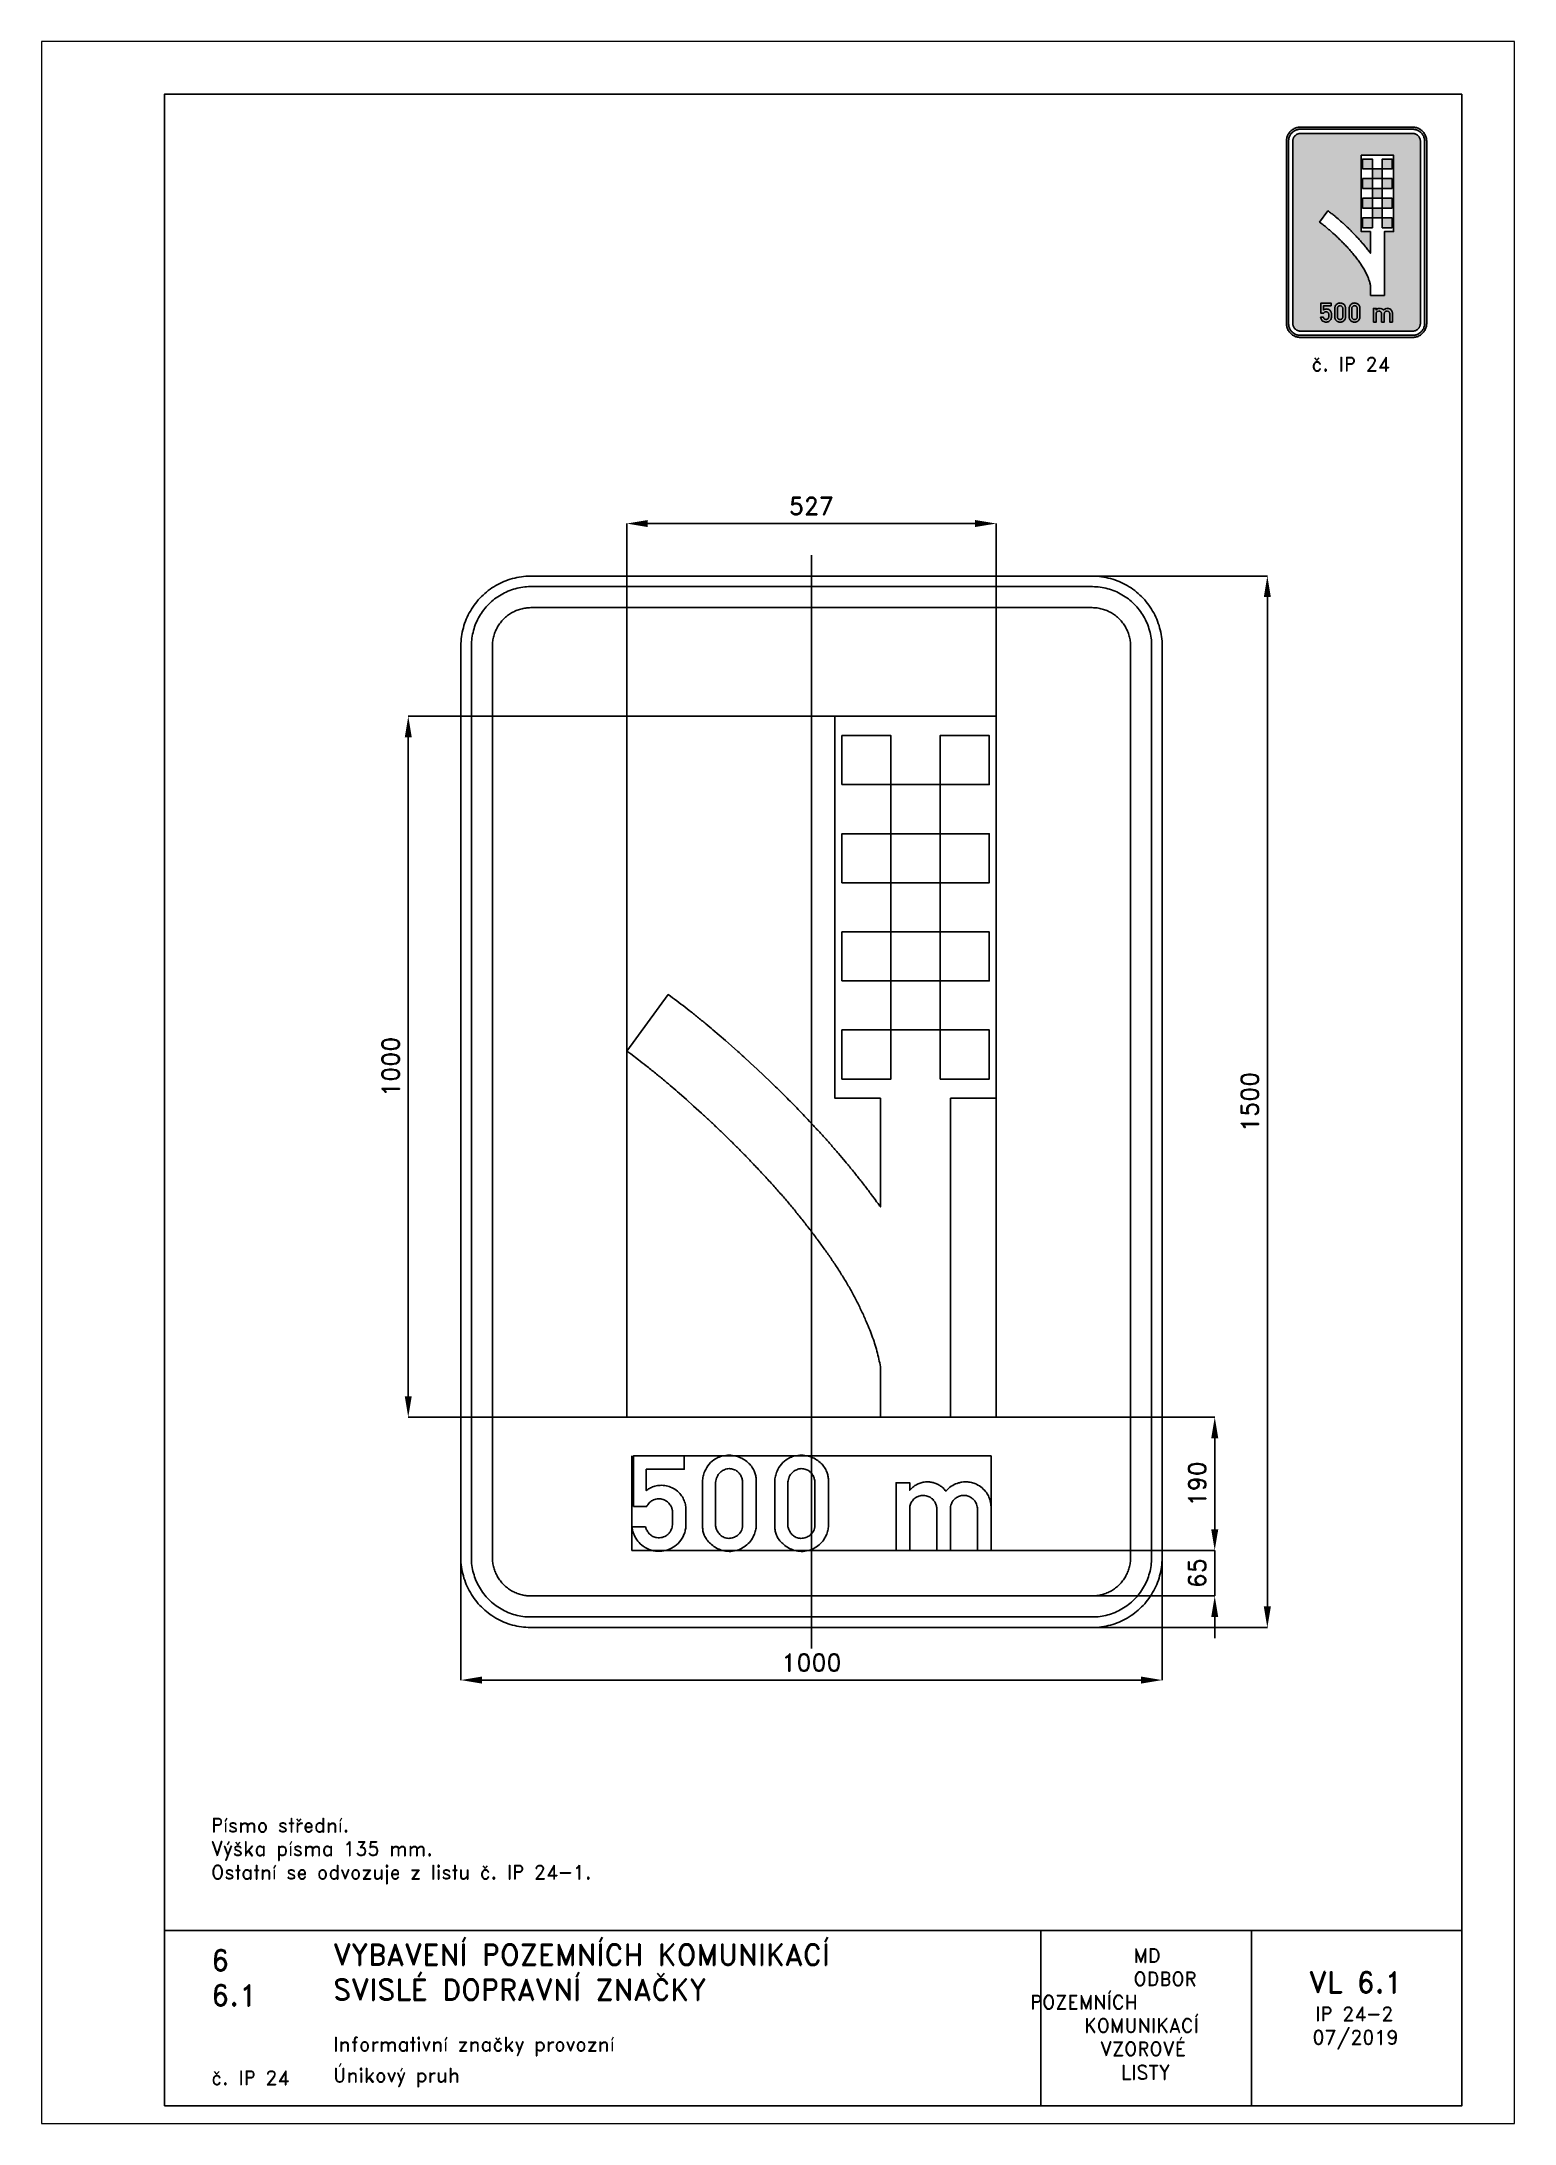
# Paper-space layout 'IP 24-2' of a CAD drawing. Header units: millimetres. Extents: x 0 to 210, y 0 to 297.
# The model-space entities are those that its viewports show. They can reach past a viewport. Long polylines and large blocks are cut down to what shows.
import ezdxf

# ---------------------------------------------------------------- set-up
doc = ezdxf.new("R2010")
doc.units = ezdxf.units.MM
doc.header["$LTSCALE"] = 5
doc.linetypes.add('ČERCHOVANÁX2', pattern=[2, 1, -0.5, 0, -0.5])
doc.linetypes.add('ČÁRKOVANÁX2', pattern=[1.5, 1, -0.5])
for name, color, linetype in [('Kóty', 2, 'Continuous'), ('Rozpiska', 7, 'Continuous'), ('Značka', 7, 'Continuous')]:
    doc.layers.add(name, color=color, linetype=linetype)
doc.layers.add('Rámeček', color=6, linetype='Continuous', plot=False)
doc.styles.get("Standard").update_dxf_attribs({"font": 'romand.shx', "height": 25})
doc.dimstyles.get("Standard").update_dxf_attribs({"dimtxt": 25, "dimasz": 30, "dimexe": 0.18, "dimexo": 0.0625, "dimgap": 12.5, "dimtad": 1, "dimdec": 0, "dimzin": 0, "dimdsep": 46, "dimtxsty": 'Standard', "dimcen": 0.09, "dimadec": 0, "dimazin": 0, "dimtfac": 1, "dimtdec": 0, "dimtofl": 0, "dimtmove": 0, "dimatfit": 3, "dimfxl": 1, "dimtolj": 1, "dimtzin": 0, "dimarcsym": 0})

psp = doc.layouts.new('IP 24-2')

# ---------------------------------------------------------------- texts
at = {"layer": 'Rozpiska', "color": 7, "attachment_point": 1}
for s, width, gutter_width, heights, insert, char_height in [('\\pi3.57143;č. IP 24', 20, 125, [0], (177.5, 252), 2), ('\\PPísmo střední.\\PVýška písma 135 mm.{\\H1.83333x; }\\POstatní se odvozuje z listu č. IP 24-1.{\\H1.55556x; }', 155.5011, 100, [0], (24.16, 46.86), 2), ('6', 149.0422, 100, [0], (24.17, 24.77), 3), ('{\\C6;VYBAVENÍ POZEMNÍCH KOMUNIKACÍ\\P}SVISLÉ DOPRAVNÍ ZNAČKY{\\H1.34524x; }', 149.0422, 100, [0], (41.56, 25.56), 3), ('\\pi14.7414;{\\C6;MD\\P\\pi2.36044;}ODBOR POZEMNÍCH{\\H1.57143x; }\\P\\pi7.69378;KOMUNIKACÍ{\\H1.5x; }\\P\\pi9.97949;{\\C6;VZOROVÉ\\H1.47619x; \\H0.67742x;\\P\\pi12.93187;LISTY\\H1.26984x; }', 33.1018, 100, [0], (140.95, 24.95), 2), ('\\pi1.03113;{\\H1.5x;\\C6;VL 6.1\\P\\pi1.93586;\\H0.66667x;IP 24-2\\H1.66666x; \\H0.6x;\\P\\pi1.5549;07/2019\\H1.80159x; }', 16.0623, 100, [0], (179.66, 21.61), 2), ('6.1', 149.0422, 100, [0], (24.17, 19.78), 3), ('{\\C6;Informativní značky provozní}', 149.0422, 100, [0], (41.56, 12.29), 2), ('{\\C6;č. IP 24}', 18.3305, 100, [2.67], (24.18, 7.49), 2), ('Únikový pruh', 149.0422, 100, [0], (41.56, 7.86), 2)]:
    psp.add_mtext_dynamic_manual_height_columns(s, width=width, gutter_width=gutter_width, heights=heights, dxfattribs=dict(at, insert=insert, char_height=char_height))

msp = doc.modelspace()

# ---------------------------------------------------------------- blocks, each defined once
blk = doc.blocks.new('*D0')
at = {"layer": 'Defpoints', "color": 0, "transparency": 16777216}
for p in [(-575, 550), (-263.354, 550), (-263.354, -450)]:
    blk.add_point(p, dxfattribs=at)
at = {"layer": 'Kóty', "color": 0, "lineweight": -2, "transparency": 16777216}
for p, q in [((-263.4165, 550), (-575.18, 550)), ((-575, -420), (-575, 520)), ((-263.4165, -450), (-575.18, -450))]:
    blk.add_line(p, q, dxfattribs=at)
at = {"layer": 'Kóty', "color": 0, "transparency": 16777216}
for points in [[(-580, 520), (-570, 520), (-575, 550)], [(-580, -420), (-570, -420), (-575, -450)]]:
    blk.add_solid(points, dxfattribs=at)
at = {"layer": 'Kóty', "color": 0, "transparency": 16777216, "insert": (-600, 50), "char_height": 25, "attachment_point": 5, "rotation": 90}
blk.add_mtext('\\A1;1000', dxfattribs=at)
blk = doc.blocks.new('*D1')
at = {"layer": 'Defpoints', "color": 0, "transparency": 16777216}
for p in [(256, -640), (575, -640), (348.5, -705)]:
    blk.add_point(p, dxfattribs=at)
at = {"layer": 'Kóty', "color": 0, "lineweight": -2, "transparency": 16777216}
for p, q in [((575, -610), (575, -580)), ((256.1, -640), (575.2, -640)), ((348.6, -705), (575.2, -705)), ((575, -735), (575, -765))]:
    blk.add_line(p, q, dxfattribs=at)
at = {"layer": 'Kóty', "color": 0, "transparency": 16777216}
for points in [[(570, -610), (580, -610), (575, -640)], [(570, -735), (580, -735), (575, -705)]]:
    blk.add_solid(points, dxfattribs=at)
at = {"layer": 'Kóty', "color": 0, "transparency": 16777216, "insert": (550, -672.5), "char_height": 25, "attachment_point": 5, "rotation": 90}
blk.add_mtext('\\A1;65', dxfattribs=at)
blk = doc.blocks.new('*D2')
at = {"layer": 'Defpoints', "color": 0, "transparency": 16777216}
for p in [(263.354, -450), (575, -450), (255.994, -639.986)]:
    blk.add_point(p, dxfattribs=at)
at = {"layer": 'Kóty', "color": 0, "lineweight": -2, "transparency": 16777216}
for p, q in [((263.4165, -450), (575.18, -450)), ((575, -609.986), (575, -480)), ((256.0565, -639.986), (575.18, -639.986))]:
    blk.add_line(p, q, dxfattribs=at)
at = {"layer": 'Kóty', "color": 0, "transparency": 16777216}
for points in [[(570, -480), (580, -480), (575, -450)], [(570, -609.986), (580, -609.986), (575, -639.986)]]:
    blk.add_solid(points, dxfattribs=at)
at = {"layer": 'Kóty', "color": 0, "transparency": 16777216, "insert": (550, -544.993), "char_height": 25, "attachment_point": 5, "rotation": 90}
blk.add_mtext('\\A1;190', dxfattribs=at)
blk = doc.blocks.new('*D3')
at = {"layer": 'Defpoints', "color": 0, "transparency": 16777216}
for p in [(400, 750), (400, -750), (650, -750)]:
    blk.add_point(p, dxfattribs=at)
at = {"layer": 'Kóty', "color": 0, "lineweight": -2, "transparency": 16777216}
for p, q in [((400.0625, 750), (650.18, 750)), ((650, 720), (650, -720)), ((400.0625, -750), (650.18, -750))]:
    blk.add_line(p, q, dxfattribs=at)
at = {"layer": 'Kóty', "color": 0, "transparency": 16777216}
for points in [[(645, 720), (655, 720), (650, 750)], [(645, -720), (655, -720), (650, -750)]]:
    blk.add_solid(points, dxfattribs=at)
at = {"layer": 'Kóty', "color": 0, "transparency": 16777216, "insert": (625, 0), "char_height": 25, "attachment_point": 5, "rotation": 90}
blk.add_mtext('\\A1;1500', dxfattribs=at)
blk = doc.blocks.new('*D4')
at = {"layer": 'Defpoints', "color": 0, "transparency": 16777216}
for p in [(263.354, 825), (-263.4165, 550), (263.354, 550)]:
    blk.add_point(p, dxfattribs=at)
at = {"layer": 'Kóty', "color": 0, "lineweight": -2, "transparency": 16777216}
for p, q in [((-263.4165, 550.0625), (-263.4165, 825.18)), ((-233.4165, 825), (233.354, 825)), ((263.354, 550.0625), (263.354, 825.18))]:
    blk.add_line(p, q, dxfattribs=at)
at = {"layer": 'Kóty', "color": 0, "transparency": 16777216}
for points in [[(-233.4165, 830), (-233.4165, 820), (-263.4165, 825)], [(233.354, 830), (233.354, 820), (263.354, 825)]]:
    blk.add_solid(points, dxfattribs=at)
at = {"layer": 'Kóty', "color": 0, "transparency": 16777216, "insert": (-0.03125, 850), "char_height": 25, "attachment_point": 5}
blk.add_mtext('\\A1;527', dxfattribs=at)
blk = doc.blocks.new('*D5')
at = {"layer": 'Defpoints', "color": 0, "transparency": 16777216}
for p in [(500, -623.2), (-500, -630.5), (500, -825)]:
    blk.add_point(p, dxfattribs=at)
at = {"layer": 'Kóty', "color": 0, "lineweight": -2, "transparency": 16777216}
for p, q in [((500, -623.3), (500, -825.2)), ((-500, -630.6), (-500, -825.2)), ((-470, -825), (470, -825))]:
    blk.add_line(p, q, dxfattribs=at)
at = {"layer": 'Kóty', "color": 0, "transparency": 16777216}
for points in [[(-470, -820), (-470, -830), (-500, -825)], [(470, -820), (470, -830), (500, -825)]]:
    blk.add_solid(points, dxfattribs=at)
at = {"layer": 'Kóty', "color": 0, "transparency": 16777216, "insert": (0, -800), "char_height": 25, "attachment_point": 5}
blk.add_mtext('\\A1;1000', dxfattribs=at)

# ---------------------------------------------------------------- dimensions: what is measured, and where the dimension line sits
at = {"layer": 'Kóty'}
for base, p1, p2, picture, middle in [((263.354, 825), (-263.4165, 550), (263.354, 550), '*D4', (-0.0313, 850)), ((500, -825), (-500, -630.5199), (500, -623.2261), '*D5', (0, -800))]:
    dim = msp.add_linear_dim(base=base, p1=p1, p2=p2, dimstyle='Standard', dxfattribs=at)
    dim.commit()
    dim.dimension.update_dxf_attribs({"geometry": picture, "text_midpoint": middle})
for base, p1, p2, picture, middle in [((650, -750), (400, 750), (400, -750), '*D3', (625, 0)), ((-575, 550), (-263.354, -450), (-263.354, 550), '*D0', (-600, 50)), ((575, -450), (255.994, -639.986), (263.354, -450), '*D2', (550, -544.993)), ((575, -639.986), (348.5326, -705), (255.994, -639.986), '*D1', (550, -672.493))]:
    dim = msp.add_linear_dim(base=base, p1=p1, p2=p2, angle=90, dimstyle='Standard', dxfattribs=at)
    dim.commit()
    dim.dimension.update_dxf_attribs({"geometry": picture, "text_midpoint": middle})

# ---------------------------------------------------------------- linework, layer by layer
at = {"layer": 'Kóty'}
msp.add_lwpolyline([(575, -705), (575, -639.986)], dxfattribs=at)
at = {"layer": 'Značka', "color": 6, "linetype": 'ČERCHOVANÁX2', "ltscale": 5}
msp.add_lwpolyline([(0, -780), (0, 780)], dxfattribs=at)
at = {"layer": 'Značka', "color": 5}
for points in [[(-400, -750), (-400.393, -749.9988), (-400.785, -749.9969, -0.0321801), (-413.6978, -749.0925, -0.0354432), (-426.3873, -746.4557, -0.0362667), (-438.6591, -742.3068, -0.0344205), (-450.2266, -736.4713, -0.0337216), (-461.0042, -729.2849, -0.0340847), (-470.7107, -720.7107, -0.0342086), (-479.2931, -711.0064, -0.0342292), (-486.4713, -700.2266, -0.0340441), (-492.2651, -688.6512, -0.0334121), (-496.4557, -676.3873, -0.0341269), (-499.1355, -663.6918, -0.0367447), (-499.9969, -650.785), (-499.9989, -650.393), (-500, -650), (-500, 650), (-499.9988, 650.39), (-499.9969, 650.79, -0.0321796), (-499.0925, 663.7, -0.0354411), (-496.4557, 676.39, -0.0362697), (-492.3068, 688.66, -0.0344172), (-486.4713, 700.23, -0.033719), (-479.2849, 711, -0.0340776), (-470.7107, 720.71, -0.0342077), (-461.0064, 729.29, -0.0342268), (-450.2266, 736.47, -0.0340514), (-438.6512, 742.27, -0.0334162), (-426.3873, 746.46, -0.0341286), (-413.6918, 749.14, -0.0367456), (-400.785, 750), (-400.393, 750), (-400, 750), (400, 750), (400.393, 750), (400.785, 750, -0.0321794), (413.698, 749.09, -0.0354509), (426.387, 746.46, -0.0362816), (438.659, 742.31, -0.0344246), (450.227, 736.47, -0.0337312), (461.004, 729.28, -0.034081), (470.711, 720.71, -0.0342138), (479.293, 711.01, -0.0342285), (486.471, 700.23, -0.0340344), (492.265, 688.65, -0.0334114), (496.46, 676.39, -0.0341223), (499.14, 663.69, -0.0367412), (500, 650.79), (500, 650.39), (500, 650), (500, -650), (500, -650.393), (500, -650.785, -0.0321792), (499.09, -663.6978, -0.0354418), (496.46, -676.3873, -0.0362638), (492.307, -688.6591, -0.0344153), (486.471, -700.2266, -0.0337192), (479.285, -711.0042, -0.034086), (470.711, -720.7107, -0.0342054), (461.006, -729.2931, -0.0342295), (450.227, -736.4713, -0.0340459), (438.651, -742.2651, -0.0334135), (426.387, -746.4557, -0.034127), (413.692, -749.1355, -0.036745), (400.785, -749.9969), (400.393, -749.9989), (400, -750), (-400, -750)], [(-400, -735), (-400.334, -734.999), (-400.668, -734.9974, -0.0321799), (-411.6431, -734.2286, -0.0354431), (-422.4292, -731.9874, -0.036267), (-432.8602, -728.4608, -0.0344205), (-442.6926, -723.5006, -0.0337214), (-451.8536, -717.3922, -0.0340847), (-460.1041, -710.1041, -0.0342085), (-467.3991, -701.8554, -0.0342292), (-473.5006, -692.6926, -0.0340447), (-478.4254, -682.8535, -0.0334123), (-481.9874, -672.4292, -0.0341271), (-484.2652, -661.638, -0.0367448), (-484.9974, -650.668), (-484.9991, -650.334), (-485, -650), (-485, 650), (-484.999, 650.33), (-484.9974, 650.67, -0.0321808), (-484.2286, 661.64, -0.0354437), (-481.9874, 672.43, -0.0362674), (-478.4608, 682.86, -0.034419), (-473.5006, 692.69, -0.0337112), (-467.3922, 701.85, -0.0340785), (-460.1041, 710.1, -0.034195), (-451.8554, 717.4, -0.0342194), (-442.6926, 723.5, -0.0340514), (-432.8535, 728.43, -0.0334085), (-422.4292, 731.99, -0.0341207), (-411.638, 734.27, -0.0367451), (-400.668, 735), (-400.334, 735), (-400, 735), (400, 735), (400.334, 735), (400.668, 735, -0.0321738), (411.643, 734.23, -0.0354396), (422.429, 731.99, -0.0362613), (432.86, 728.46, -0.0344296), (442.693, 723.5, -0.0337309), (451.854, 717.39, -0.0340802), (460.104, 710.1, -0.0342125), (467.399, 701.86, -0.03423), (473.501, 692.69, -0.0340367), (478.425, 682.85, -0.0334178), (481.987, 672.43, -0.0341274), (484.265, 661.64, -0.0367509), (484.997, 650.67), (484.999, 650.33), (485, 650), (485, -650), (484.999, -650.334), (484.997, -650.668, -0.0321847), (484.229, -661.6431, -0.0354498), (481.987, -672.4292, -0.0362714), (478.461, -682.8602, -0.0344187), (473.501, -692.6926, -0.0337149), (467.392, -701.8536, -0.0340831), (460.104, -710.1041, -0.0342094), (451.855, -717.3991, -0.0342308), (442.693, -723.5006, -0.0340424), (432.854, -728.4254, -0.0334111), (422.429, -731.9874, -0.0341271), (411.638, -734.2652, -0.0367448), (400.668, -734.9974), (400.334, -734.9991), (400, -735), (-400, -735)], [(-400, -705), (400, -705), (400.216, -704.9994), (400.432, -704.9983, 0.0321799), (407.534, -704.5008, 0.0354424), (414.513, -703.0507, 0.0362647), (421.263, -700.7687, 0.0344223), (427.625, -697.5592, 0.033717), (433.552, -693.6067, 0.034088), (438.891, -688.8909, 0.0342122), (443.611, -683.5535, 0.0342287), (447.559, -677.6246, 0.0340415), (450.746, -671.2582, 0.0334124), (453.051, -664.513, 0.0341249), (454.525, -657.5305, 0.0367432), (454.998, -650.432), (454.999, -650.216), (455, -650), (455, 650), (454.999, 650.22), (454.998, 650.43, 0.0321867), (454.501, 657.53, 0.0354421), (453.051, 664.51, 0.0362779), (450.769, 671.26, 0.0344207), (447.559, 677.62, 0.0337176), (443.607, 683.55, 0.0340785), (438.891, 688.89, 0.0341988), (433.554, 693.61, 0.0342361), (427.625, 697.56, 0.0340303), (421.258, 700.75, 0.033395), (414.513, 703.05, 0.0341092), (407.53, 704.52, 0.0367438), (400.432, 705), (400.216, 705), (400, 705), (-400, 705), (-400.216, 705), (-400.432, 705, 0.0321706), (-407.5338, 704.5, 0.0354292), (-414.513, 703.05, 0.036266), (-421.2625, 700.77, 0.0344312), (-427.6246, 697.56, 0.0337345), (-433.5523, 693.61, 0.034079), (-438.8909, 688.89, 0.0342245), (-443.6112, 683.55, 0.0342352), (-447.5592, 677.62, 0.0340405), (-450.7458, 671.26, 0.0334087), (-453.0507, 664.51, 0.034125), (-454.5245, 657.53, 0.0367448), (-454.9983, 650.43), (-454.9994, 650.22), (-455, 650), (-455, -650), (-454.9994, -650.216), (-454.9983, -650.432, 0.0321797), (-454.5008, -657.5338, 0.0354429), (-453.0507, -664.513, 0.0362669), (-450.7687, -671.2625, 0.0344214), (-447.5592, -677.6246, 0.0337215), (-443.6067, -683.5523, 0.0340845), (-438.8909, -688.8909, 0.0342083), (-433.5535, -693.6112, 0.0342301), (-427.6246, -697.5592, 0.0340439), (-421.2582, -700.7458, 0.0334124), (-414.513, -703.0507, 0.0341275), (-407.5305, -704.5245, 0.0367453), (-400.432, -704.9983), (-400.216, -704.9994), (-400, -705)], [(98.354, -450), (198.354, -450), (198.354, 5), (263.354, 5), (263.354, 550), (33.354, 550), (33.354, 5), (98.354, 5), (98.354, -149.976), (97.114, -148.27), (95.872, -146.566, 0.00119915), (93.865, -143.834, 0.00127093), (91.844, -141.111), (91.337, -140.432), (90.83, -139.753), (91.505, -140.666), (89.2, -137.53), (86.888, -134.397, 0.00384386), (77.526, -121.956, 0.00370463), (67.977, -109.657, 0.00383943), (58.269, -97.482, 0.00426205), (48.365, -85.467), (45.864, -82.486), (43.357, -79.511), (40.873, -76.591), (38.384, -73.675, 0.00319973), (28.338, -62.088, 0.00308697), (18.147, -50.628, 0.00320026), (7.832, -39.279, 0.00355756), (-2.635, -28.07), (-5.271, -25.287), (-7.914, -22.509), (-7.492, -22.953), (-9.752, -20.565), (-12.015, -18.179, 0.0023616), (-21.121, -8.689, 0.0022775), (-30.315, 0.716, 0.00236101), (-39.583, 10.047, 0.0026171), (-48.944, 19.286), (-51.296, 21.583), (-53.651, 23.877), (-55.993, 26.144), (-58.338, 28.409), (-67.76, 37.423), (-77.255, 46.359), (-86.812, 55.23), (-96.446, 64.017), (-98.864, 66.203), (-101.286, 68.386), (-103.266, 70.179), (-105.248, 71.971), (-113.966, 79.769), (-122.749, 87.495), (-131.587, 95.159), (-140.492, 102.743), (-142.759, 104.654), (-145.027, 106.563), (-147.918, 108.973), (-150.813, 111.378, 0.00350171), (-162.475, 120.898, 0.00336774), (-174.267, 130.258, 0.00349867), (-186.169, 139.477, 0.00387834), (-198.204, 148.52), (-201.231, 150.757), (-204.263, 152.988), (-263.354, 72.314), (-260.585, 70.276), (-257.82, 68.233), (-246.828, 59.968, -0.00352155), (-235.953, 51.55, -0.0043207), (-222.507, 40.84, -0.00410989), (-209.243, 29.905, -0.00307133), (-198.828, 21.097, -0.00285495), (-188.519, 12.167), (-178.296, 3.137), (-168.147, -5.976), (-156.793, -16.293, -0.00247454), (-145.528, -26.708, -0.00273725), (-134.363, -37.23, -0.00259155), (-123.311, -47.87, -0.00271061), (-112.359, -58.613, -0.00309181), (-101.534, -69.483, -0.00291191), (-90.829, -80.472, -0.00215524), (-80.237, -91.57, -0.00263688), (-68.136, -104.458, -0.00383205), (-56.203, -117.502, -0.00431467), (-44.467, -130.722, -0.0040996), (-32.954, -144.139, -0.00433102), (-21.645, -157.724, -0.00502589), (-10.594, -171.517, -0.0047622), (0.206, -185.507, -0.00354761), (10.772, -199.677, -0.00375164), (20.338, -212.84, -0.005841), (29.648, -226.183, -0.00698519), (38.64, -239.744, -0.00716615), (47.246, -253.555, -0.00810336), (55.506, -267.653, -0.00973449), (63.257, -282.033, -0.00953027), (70.491, -296.682, -0.00748925), (77.222, -311.569, -0.00588704), (81.84, -322.432, -0.00827658), (86.149, -333.424, -0.0112301), (90.067, -344.566, -0.0148177), (93.398, -355.89, -0.0120601), (96.054, -366.992, -0.00401155), (98.354, -378.183), (98.354, -450)], [(-155.377, -544.094), (-155.386, -542.884), (-155.377, -541.675, -0.0490225), (-154.494, -534.293, -0.0499929), (-152.156, -527.163, -0.0795376), (-145.956, -516.976, -0.0890853), (-136.842, -509.43, -0.0597951), (-129.867, -506.201, -0.052017), (-122.33, -504.592, -0.0620169), (-112.499, -504.58, -0.0644988), (-102.994, -507.011, -0.0554379), (-95.645, -510.687, -0.0554825), (-89.283, -515.884, -0.0511066), (-84.61, -521.502, -0.0548963), (-81.225, -527.964, -0.0452364), (-79.499, -533.51, -0.0459812), (-78.806, -539.256, -0.0123003), (-78.773, -541.268), (-78.806, -543.278), (-78.806, -602.116), (-78.795, -603.325), (-78.806, -604.534, -0.0517782), (-79.716, -611.531, -0.0496953), (-82.027, -618.245, -0.0667968), (-87.055, -626.695, -0.0659039), (-94.12, -633.545, -0.0611003), (-101.729, -638.187, -0.0641427), (-110.236, -640.802, -0.0696613), (-120.026, -641.323, -0.0674503), (-129.586, -639.198, -0.0568093), (-137.296, -635.548, -0.0495859), (-144.098, -630.325, -0.0480535), (-149.241, -624.754, -0.0658838), (-152.958, -618.245, -0.05477), (-154.75, -612.326, -0.0423596), (-155.377, -606.152), (-155.402, -604.131), (-155.377, -602.116), (-155.377, -544.094)], [(-52.369, -544.094), (-52.378, -542.884), (-52.369, -541.675, -0.0490225), (-51.486, -534.293, -0.0499929), (-49.148, -527.163, -0.0795376), (-42.948, -516.976, -0.0890853), (-33.834, -509.43, -0.0597951), (-26.86, -506.201, -0.052017), (-19.322, -504.592, -0.0620169), (-9.492, -504.58, -0.0644988), (0.014, -507.011, -0.0554397), (7.363, -510.687, -0.0554872), (13.725, -515.884, -0.0511063), (18.398, -521.502, -0.0548889), (21.783, -527.964, -0.0452264), (23.509, -533.51, -0.0459813), (24.202, -539.256), (24.235, -541.268), (24.202, -543.278), (24.202, -602.116), (24.213, -603.325), (24.202, -604.534, -0.0517783), (23.292, -611.531, -0.049683), (20.981, -618.245, -0.0667968), (15.953, -626.695, -0.0659039), (8.888, -633.545, -0.0611003), (1.278, -638.187, -0.0641427), (-7.228, -640.802, -0.0696613), (-17.019, -641.323, -0.0674503), (-26.578, -639.198, -0.0568093), (-34.288, -635.548, -0.0495859), (-41.091, -630.325, -0.0480535), (-46.233, -624.754, -0.0658838), (-49.95, -618.245, -0.05477), (-51.743, -612.326, -0.0423596), (-52.369, -606.152), (-52.394, -604.131), (-52.369, -602.116), (-52.369, -544.094)], [(-236.545, -606.334), (-236.308, -607.201), (-236.053, -608.064, 0.0613339), (-233.845, -612.963, 0.0760508), (-230.414, -617.078, 0.0812464), (-226.034, -620.082, 0.0740368), (-220.866, -621.634, 0.102542), (-212.79, -621.391, 0.116973), (-205.678, -617.88, 0.0723187), (-202.36, -614.52, 0.0588158), (-200.011, -610.398, 0.0438451), (-198.82, -606.983, 0.0508166), (-198.295, -603.437), (-198.26, -602.482), (-198.253, -601.525), (-198.253, -585.156, 0.00854411), (-198.4, -583.252, 0.0259609), (-198.675, -581.373, 0.0682904), (-200.086, -577.452, 0.0540402), (-202.444, -573.92, 0.0692659), (-206.593, -569.94, 0.0805548), (-211.669, -567.381, 0.0978132), (-218.411, -566.425, 0.0911358), (-225.169, -568.028, 0.0854736), (-230.555, -571.28, 0.103678), (-234.281, -576.128), (-234.577, -576.722), (-234.858, -577.323), (-253.814, -577.323), (-253.814, -505), (-181.491, -505), (-181.491, -524.252), (-235.744, -524.252), (-235.744, -554.627, -0.00508175), (-233.516, -553.111, -0.0152279), (-231.23, -551.687, -0.0517352), (-224.867, -548.852, -0.0527092), (-218.025, -547.384, -0.065796), (-209.357, -547.394, -0.0655523), (-200.967, -549.648, -0.0693678), (-192.911, -554.09, -0.0713555), (-186.413, -560.561, -0.0596417), (-182.318, -567.212, -0.0537964), (-179.817, -574.609, -0.0248012), (-179.231, -577.624, -0.0337569), (-179.002, -580.67), (-178.999, -581.078), (-179.002, -581.486), (-179.002, -603.156), (-179.023, -604.12), (-179.058, -605.083, -0.0453245), (-179.925, -611.253, -0.0436683), (-181.884, -617.219, -0.0808683), (-188.177, -627.663, -0.0845326), (-197.48, -635.528, -0.0698132), (-206.258, -639.609, -0.0667831), (-215.831, -641.181, -0.0846261), (-228.535, -639.711, -0.0887262), (-239.991, -634.066, -0.0741889), (-247.685, -626.923, -0.0709614), (-253.012, -617.922, -0.0357609), (-254.76, -613.096, -0.0371821), (-255.783, -608.092), (-255.894, -607.214), (-255.994, -606.334), (-236.545, -606.334)], [(-136.842, -544.094), (-136.842, -602.116), (-136.853, -602.925), (-136.842, -603.733, 0.0738667), (-135.896, -608.731, 0.0595133), (-133.622, -613.408, 0.0707232), (-129.795, -618.217, 0.094581), (-124.748, -621.466, 0.108403), (-117.996, -622.799, 0.0875552), (-111.052, -621.466, 0.0781605), (-105.562, -618.612, 0.0881634), (-101.377, -614.209, 0.0617701), (-99.411, -610.531, 0.0611856), (-98.395, -606.503, 0.0251715), (-98.202, -604.314), (-98.156, -602.116), (-98.156, -544.094), (-98.283, -542.184, 0.0165076), (-98.494, -540.283, 0.0583153), (-99.768, -535.533, 0.0647307), (-102.178, -531.198, 0.0880925), (-106.759, -526.589, 0.0978901), (-112.655, -523.942, 0.0998467), (-119.222, -523.529, 0.0882722), (-125.55, -525.545, 0.0741604), (-130.206, -528.708, 0.0756696), (-133.692, -533.055, 0.0525929), (-135.43, -536.706, 0.0460724), (-136.42, -540.62, 0.0143118), (-136.665, -542.354), (-136.842, -544.094)], [(-33.834, -544.094), (-33.834, -602.116), (-33.845, -602.925), (-33.834, -603.733, 0.0738667), (-32.889, -608.731, 0.0595133), (-30.614, -613.408, 0.0707232), (-26.788, -618.217, 0.094581), (-21.741, -621.466, 0.108403), (-14.988, -622.799, 0.0875552), (-8.044, -621.466, 0.0781605), (-2.555, -618.612, 0.0881634), (1.631, -614.209, 0.0617701), (3.597, -610.531, 0.0611856), (4.612, -606.503, 0.0251715), (4.806, -604.314), (4.852, -602.116), (4.852, -544.094), (4.725, -542.184), (4.514, -540.283, 0.0583153), (3.239, -535.533, 0.0647307), (0.83, -531.198, 0.0880925), (-3.752, -526.589, 0.0978901), (-9.647, -523.942, 0.0998467), (-16.214, -523.529, 0.0882722), (-22.542, -525.545, 0.0741604), (-27.198, -528.708, 0.0756696), (-30.684, -533.055, 0.0525929), (-32.422, -536.706, 0.0460724), (-33.413, -540.62), (-33.657, -542.354), (-33.834, -544.094)], [(120.628, -639.986), (120.628, -543.517), (140.006, -543.517), (140.006, -554.261), (141.06, -553.087), (142.144, -551.941, -0.0538029), (147.414, -547.642, -0.0546322), (153.506, -544.558, -0.0497682), (159.325, -542.826, -0.0499087), (165.361, -542.28, -0.0445976), (170.742, -542.705, -0.0453411), (175.95, -544.08, -0.0415294), (180.731, -546.2, -0.0347678), (185.147, -549.03, -0.0234625), (187.568, -550.943, -0.0335206), (189.745, -553.108), (190.768, -554.331), (191.742, -555.597), (192.889, -554.243), (194.077, -552.925, -0.0720578), (201.304, -547.269, -0.0664636), (209.841, -543.756, -0.035522), (214.556, -542.683, -0.03584), (219.347, -542.294, -0.0505174), (226.239, -542.853, -0.0496498), (232.931, -544.783, -0.0682822), (241.362, -549.328, -0.0732928), (248.175, -556.005, -0.0568574), (252.195, -562.357, -0.0488263), (254.798, -569.406), (255.428, -571.997, -0.0250071), (255.825, -574.623), (255.924, -575.81), (255.994, -577), (255.994, -639.986), (236.63, -639.986), (236.63, -580.895), (236.609, -580.171), (236.573, -579.447, 0.0502404), (235.968, -575.843, 0.0509183), (234.647, -572.416, 0.0677205), (231.969, -568.307, 0.0669377), (228.291, -565.047, 0.073527), (223.464, -562.565, 0.0743199), (218.123, -561.587, 0.0807384), (212.25, -562.172, 0.0806738), (206.845, -564.583, 0.0705131), (202.954, -567.785, 0.0753926), (200.166, -571.923, 0.0507396), (198.848, -575.415, 0.0329927), (198.127, -579.081), (198.054, -579.609), (197.986, -580.136), (197.986, -639.986), (178.65, -639.986), (178.65, -580.516), (178.625, -579.707), (178.58, -578.898, 0.0737517), (177.456, -574.076, 0.0690271), (175.008, -569.716, 0.0747189), (171.265, -565.774, 0.0737804), (166.528, -563.092, 0.0890583), (159.891, -561.603, 0.0936545), (153.183, -562.544, 0.0733097), (148.607, -564.67, 0.0711353), (144.816, -568.014, 0.0770141), (141.689, -572.836, 0.0779802), (140.175, -578.322), (140.083, -579.053), (140.006, -579.784), (140.006, -639.986), (120.628, -639.986)]]:
    msp.add_lwpolyline(points, format="xyb", dxfattribs=at)
at = {"layer": 'Značka', "color": 6, "linetype": 'ČÁRKOVANÁX2', "ltscale": 2.5}
msp.add_lwpolyline([(-263.354, -450), (-263.354, 550), (263.354, 550), (263.354, -450), (-263.354, -450)], dxfattribs=at)
at = {"layer": 'Značka', "color": 1}
for points in [[(43.354, 452.5), (43.354, 522.5), (113.354, 522.5), (113.354, 452.5), (43.354, 452.5)], [(183.354, 452.5), (183.354, 522.5), (253.354, 522.5), (253.354, 452.5), (183.354, 452.5)], [(113.354, 382.5), (113.354, 452.5), (183.354, 452.5), (183.354, 382.5), (113.354, 382.5)], [(43.354, 312.5), (43.354, 382.5), (113.354, 382.5), (113.354, 312.5), (43.354, 312.5)], [(183.354, 312.5), (183.354, 382.5), (253.354, 382.5), (253.354, 312.5), (183.354, 312.5)], [(113.354, 242.5), (113.354, 312.5), (183.354, 312.5), (183.354, 242.5), (113.354, 242.5)], [(43.354, 172.5), (43.354, 242.5), (113.354, 242.5), (113.354, 172.5), (43.354, 172.5)], [(183.354, 172.5), (183.354, 242.5), (253.354, 242.5), (253.354, 172.5), (183.354, 172.5)], [(113.354, 102.5), (113.354, 172.5), (183.354, 172.5), (183.354, 102.5), (113.354, 102.5)], [(43.354, 32.5), (43.354, 102.5), (113.354, 102.5), (113.354, 32.5), (43.354, 32.5)], [(183.354, 32.5), (183.354, 102.5), (253.354, 102.5), (253.354, 32.5), (183.354, 32.5)]]:
    msp.add_lwpolyline(points, dxfattribs=at)
at = {"layer": 'Značka', "color": 6, "linetype": 'ČÁRKOVANÁX2'}
msp.add_lwpolyline([(-256.004, -639.986), (255.994, -639.986), (255.994, -504.986), (-256.004, -504.986)], close=True, dxfattribs=at)

msp.set_redraw_order([(e.dxf.handle, doc.entitydb.next_handle()) for e in msp.query("TEXT MTEXT ATTDEF DIMENSION ARC_DIMENSION")])  # texts and dimensions are drawn at this point

# ---------------------------------------------------------------- hatches: boundary and pattern name
at = {"layer": 'Značka'}
h = psp.add_hatch(color=170, dxfattribs=at)
h.dxf.hatch_style = 1
edge = h.paths.add_edge_path(flags=16)
edge.add_line((179.5, 255.1), (179.49, 255.1))
edge.add_line((179.49, 255.1), (179.49, 255.1))
edge.add_arc((179.5, 256.81), 1.71, 262.3067, 269.6793, ccw=False)
edge.add_arc((179.48, 256.66), 1.56, 254.202, 262.3216, ccw=False)
edge.add_arc((179.43, 256.63), 1.52, 247.1661, 255.4743, ccw=False)
edge.add_arc((179.46, 256.71), 1.6, 239.2875, 247.1729, ccw=False)
edge.add_arc((179.46, 256.75), 1.63, 232.4426, 240.168, ccw=False)
edge.add_arc((179.45, 256.73), 1.62, 224.6398, 232.4485, ccw=False)
edge.add_arc((179.43, 256.75), 1.61, 217.5705, 225.4074, ccw=False)
edge.add_arc((179.43, 256.74), 1.61, 209.7388, 217.5805, ccw=False)
edge.add_arc((179.42, 256.77), 1.62, 202.6898, 210.4892, ccw=False)
edge.add_arc((179.45, 256.78), 1.65, 195.038, 202.6927, ccw=False)
edge.add_arc((179.42, 256.79), 1.62, 188.0098, 195.8282, ccw=False)
edge.add_arc((179.3, 256.78), 1.5, 179.6098, 188.0273, ccw=False)
edge.add_line((177.8, 256.79), (177.8, 256.79))
edge.add_line((177.8, 256.79), (177.8, 256.8))
edge.add_line((177.8, 256.8), (177.8, 282.8))
edge.add_line((177.8, 282.8), (177.8, 282.81))
edge.add_line((177.8, 282.81), (177.8, 282.81))
edge.add_arc((179.51, 282.8), 1.71, 172.3048, 179.6775, ccw=False)
edge.add_arc((179.36, 282.82), 1.56, 164.206, 172.3257, ccw=False)
edge.add_arc((179.33, 282.87), 1.52, 157.1644, 165.4727, ccw=False)
edge.add_arc((179.41, 282.84), 1.6, 149.282, 157.1671, ccw=False)
edge.add_arc((179.45, 282.84), 1.63, 142.4409, 150.164, ccw=False)
edge.add_arc((179.43, 282.85), 1.62, 134.6388, 142.446, ccw=False)
edge.add_arc((179.45, 282.87), 1.61, 127.5915, 135.4254, ccw=False)
edge.add_arc((179.45, 282.87), 1.61, 119.7334, 127.5728, ccw=False)
edge.add_arc((179.47, 282.88), 1.62, 112.7132, 120.5142, ccw=False)
edge.add_arc((179.48, 282.85), 1.65, 105.0286, 112.6824, ccw=False)
edge.add_arc((179.49, 282.88), 1.62, 98.0218, 105.8386, ccw=False)
edge.add_arc((179.48, 283), 1.5, 89.5984, 98.0159, ccw=False)
edge.add_line((179.49, 284.5), (179.49, 284.5))
edge.add_line((179.49, 284.5), (179.5, 284.5))
edge.add_line((179.5, 284.5), (195.5, 284.5))
edge.add_line((195.5, 284.5), (195.51, 284.5))
edge.add_line((195.51, 284.5), (195.51, 284.5))
edge.add_arc((195.5, 282.79), 1.71, 82.3012, 89.6723, ccw=False)
edge.add_arc((195.53, 282.94), 1.56, 74.2084, 82.3272, ccw=False)
edge.add_arc((195.57, 282.97), 1.52, 67.15, 75.4569, ccw=False)
edge.add_arc((195.54, 282.89), 1.6, 59.2887, 67.1763, ccw=False)
edge.add_arc((195.54, 282.85), 1.63, 52.4346, 60.1622, ccw=False)
edge.add_arc((195.55, 282.87), 1.62, 44.6312, 52.4388, ccw=False)
edge.add_arc((195.57, 282.85), 1.61, 37.6, 45.4379, ccw=False)
edge.add_arc((195.57, 282.86), 1.61, 29.7201, 37.562, ccw=False)
edge.add_arc((195.58, 282.83), 1.62, 22.6849, 30.4825, ccw=False)
edge.add_arc((195.55, 282.82), 1.65, 15.0446, 22.7006, ccw=False)
edge.add_arc((195.58, 282.81), 1.62, 8.0121, 15.8305, ccw=False)
edge.add_arc((195.7, 282.82), 1.5, -0.3919, 8.027, ccw=False)
edge.add_line((197.2, 282.81), (197.2, 282.81))
edge.add_line((197.2, 282.81), (197.2, 282.8))
edge.add_line((197.2, 282.8), (197.2, 256.8))
edge.add_line((197.2, 256.8), (197.2, 256.79))
edge.add_line((197.2, 256.79), (197.2, 256.79))
edge.add_arc((195.49, 256.8), 1.71, 352.3103, 359.684, ccw=False)
edge.add_arc((195.64, 256.78), 1.56, 344.1972, 352.3182, ccw=False)
edge.add_arc((195.67, 256.73), 1.52, 337.1686, 345.4777, ccw=False)
edge.add_arc((195.59, 256.76), 1.6, 329.2886, 337.1737, ccw=False)
edge.add_arc((195.55, 256.76), 1.63, 322.4407, 330.1647, ccw=False)
edge.add_arc((195.57, 256.75), 1.62, 314.6404, 322.4487, ccw=False)
edge.add_arc((195.56, 256.73), 1.61, 307.5693, 315.4065, ccw=False)
edge.add_arc((195.56, 256.73), 1.61, 299.7409, 307.5829, ccw=False)
edge.add_arc((195.53, 256.72), 1.62, 292.6903, 300.4892, ccw=False)
edge.add_arc((195.52, 256.75), 1.65, 285.037, 292.6914, ccw=False)
edge.add_arc((195.51, 256.72), 1.62, 278.0101, 285.8284, ccw=False)
edge.add_arc((195.52, 256.6), 1.5, 269.6098, 278.0273, ccw=False)
edge.add_line((195.51, 255.1), (195.51, 255.1))
edge.add_line((195.51, 255.1), (195.5, 255.1))
edge.add_line((195.5, 255.1), (179.5, 255.1))
edge = h.paths.add_edge_path()
edge.add_line((179.5, 254.8), (179.49, 254.8))
edge.add_line((179.49, 254.8), (179.49, 254.8))
edge.add_arc((179.5, 256.81), 2.01, 262.307, 269.6796, ccw=False)
edge.add_arc((179.47, 256.63), 1.83, 254.2019, 262.3215, ccw=False)
edge.add_arc((179.42, 256.6), 1.79, 247.1662, 255.4743, ccw=False)
edge.add_arc((179.46, 256.69), 1.88, 239.2875, 247.173, ccw=False)
edge.add_arc((179.45, 256.74), 1.92, 232.4423, 240.1678, ccw=False)
edge.add_arc((179.44, 256.72), 1.9, 224.64, 232.4487, ccw=False)
edge.add_arc((179.42, 256.74), 1.9, 217.5708, 225.4078, ccw=False)
edge.add_arc((179.42, 256.73), 1.89, 209.7385, 217.5802, ccw=False)
edge.add_arc((179.41, 256.76), 1.9, 202.6895, 210.4889, ccw=False)
edge.add_arc((179.45, 256.78), 1.94, 195.0383, 202.6929, ccw=False)
edge.add_arc((179.4, 256.79), 1.9, 188.0097, 195.828, ccw=False)
edge.add_arc((179.26, 256.77), 1.76, 179.6097, 188.0272, ccw=False)
edge.add_line((177.5, 256.78), (177.5, 256.79))
edge.add_line((177.5, 256.79), (177.5, 256.8))
edge.add_line((177.5, 256.8), (177.5, 282.8))
edge.add_line((177.5, 282.8), (177.5, 282.81))
edge.add_line((177.5, 282.81), (177.5, 282.82))
edge.add_arc((179.51, 282.8), 2.01, 172.3062, 179.6787, ccw=False)
edge.add_arc((179.33, 282.83), 1.83, 164.2026, 172.3217, ccw=False)
edge.add_arc((179.3, 282.88), 1.79, 157.1633, 165.4721, ccw=False)
edge.add_arc((179.39, 282.84), 1.88, 149.2929, 157.1776, ccw=False)
edge.add_arc((179.44, 282.85), 1.92, 142.4239, 150.1488, ccw=False)
edge.add_arc((179.42, 282.86), 1.9, 134.6511, 142.4581, ccw=False)
edge.add_arc((179.44, 282.88), 1.9, 127.5629, 135.3997, ccw=False)
edge.add_arc((179.44, 282.88), 1.89, 119.7454, 127.5866, ccw=False)
edge.add_arc((179.46, 282.89), 1.9, 112.7132, 120.5142, ccw=False)
edge.add_arc((179.48, 282.85), 1.94, 105.0351, 112.6907, ccw=False)
edge.add_arc((179.49, 282.9), 1.9, 98.0107, 105.8294, ccw=False)
edge.add_arc((179.47, 283.04), 1.76, 89.6032, 98.0209, ccw=False)
edge.add_line((179.49, 284.8), (179.49, 284.8))
edge.add_line((179.49, 284.8), (179.5, 284.8))
edge.add_line((179.5, 284.8), (195.5, 284.8))
edge.add_line((195.5, 284.8), (195.51, 284.8))
edge.add_line((195.51, 284.8), (195.52, 284.8))
edge.add_arc((195.5, 282.79), 2.01, 82.2827, 89.6552, ccw=False)
edge.add_arc((195.53, 282.97), 1.83, 74.2297, 82.351, ccw=False)
edge.add_arc((195.58, 283), 1.79, 67.1604, 75.4718, ccw=False)
edge.add_arc((195.54, 282.91), 1.88, 59.2703, 67.1567, ccw=False)
edge.add_arc((195.55, 282.86), 1.92, 52.4265, 60.1542, ccw=False)
edge.add_arc((195.56, 282.88), 1.9, 44.6559, 52.4636, ccw=False)
edge.add_arc((195.58, 282.86), 1.89, 37.5815, 45.4196, ccw=False)
edge.add_arc((195.59, 282.87), 1.89, 29.7374, 37.5789, ccw=False)
edge.add_arc((195.59, 282.84), 1.9, 22.6823, 30.4794, ccw=False)
edge.add_arc((195.56, 282.82), 1.94, 15.0621, 22.7166, ccw=False)
edge.add_arc((195.6, 282.81), 1.9, 8.0073, 15.8246, ccw=False)
edge.add_arc((195.74, 282.83), 1.76, -0.3943, 8.0224, ccw=False)
edge.add_line((197.5, 282.82), (197.5, 282.81))
edge.add_line((197.5, 282.81), (197.5, 282.8))
edge.add_line((197.5, 282.8), (197.5, 256.8))
edge.add_line((197.5, 256.8), (197.5, 256.79))
edge.add_line((197.5, 256.79), (197.5, 256.78))
edge.add_arc((195.49, 256.8), 2.01, 352.2827, 359.6551, ccw=False)
edge.add_arc((195.67, 256.77), 1.83, 344.2311, 352.3504, ccw=False)
edge.add_arc((195.7, 256.72), 1.79, 337.1495, 345.457, ccw=False)
edge.add_arc((195.61, 256.76), 1.88, 329.2861, 337.1704, ccw=False)
edge.add_arc((195.56, 256.75), 1.92, 322.444, 330.169, ccw=False)
edge.add_arc((195.58, 256.74), 1.9, 314.6406, 322.4495, ccw=False)
edge.add_arc((195.56, 256.72), 1.9, 307.5691, 315.4053, ccw=False)
edge.add_arc((195.57, 256.72), 1.89, 299.7405, 307.5822, ccw=False)
edge.add_arc((195.54, 256.71), 1.9, 292.6881, 300.4879, ccw=False)
edge.add_arc((195.52, 256.75), 1.94, 285.0379, 292.6929, ccw=False)
edge.add_arc((195.51, 256.7), 1.9, 278.0102, 285.8285, ccw=False)
edge.add_arc((195.53, 256.56), 1.76, 269.6096, 278.0272, ccw=False)
edge.add_line((195.52, 254.8), (195.51, 254.8))
edge.add_line((195.51, 254.8), (195.5, 254.8))
edge.add_line((195.5, 254.8), (179.5, 254.8))
h = psp.add_hatch(color=170, dxfattribs=at)
h.dxf.hatch_style = 1
edge = h.paths.add_edge_path(flags=16)
edge.add_line((189.47, 260.8), (191.47, 260.8))
edge.add_line((191.47, 260.8), (191.47, 269.9))
edge.add_line((191.47, 269.9), (192.77, 269.9))
edge.add_line((192.77, 269.9), (192.77, 280.8))
edge.add_line((192.77, 280.8), (188.17, 280.8))
edge.add_line((188.17, 280.8), (188.17, 269.9))
edge.add_line((188.17, 269.9), (189.47, 269.9))
edge.add_line((189.47, 269.9), (189.47, 266.8))
edge.add_line((189.47, 266.8), (189.44, 266.83))
edge.add_line((189.44, 266.83), (189.42, 266.87))
edge.add_arc((178.01, 258.53), 14.13, 36.1646, 36.4394)
edge.add_arc((178.65, 259), 13.34, 36.437, 36.7283)
edge.add_line((189.34, 266.98), (189.33, 266.99))
edge.add_line((189.33, 266.99), (189.32, 267))
edge.add_line((189.32, 267), (189.33, 266.99))
edge.add_line((189.33, 266.99), (189.28, 267.05))
edge.add_line((189.28, 267.05), (189.24, 267.11))
edge.add_arc((172.96, 255.06), 20.25, 36.5214, 37.4024)
edge.add_arc((172.36, 254.6), 21.02, 37.4014, 38.2504)
edge.add_arc((172.91, 255.09), 20.28, 38.1279, 39.0078)
edge.add_arc((174.47, 256.35), 18.27, 39.0105, 39.9873)
edge.add_line((188.47, 268.09), (188.42, 268.15))
edge.add_line((188.42, 268.15), (188.37, 268.21))
edge.add_line((188.37, 268.21), (188.32, 268.27))
edge.add_line((188.32, 268.27), (188.27, 268.33))
edge.add_arc((170.06, 252.74), 23.96, 40.5588, 41.2921)
edge.add_arc((169.4, 252.17), 24.84, 41.2919, 41.9994)
edge.add_arc((170.03, 252.79), 23.96, 41.9007, 42.6341)
edge.add_arc((171.8, 254.42), 21.55, 42.6318, 43.4471)
edge.add_line((187.45, 269.24), (187.4, 269.29))
edge.add_line((187.4, 269.29), (187.34, 269.35))
edge.add_line((187.34, 269.35), (187.35, 269.34))
edge.add_line((187.35, 269.34), (187.31, 269.39))
edge.add_line((187.31, 269.39), (187.26, 269.44))
edge.add_arc((167.08, 250.25), 27.85, 43.5464, 44.0877)
edge.add_arc((166.34, 249.54), 28.87, 44.089, 44.611)
edge.add_arc((167.04, 250.28), 27.85, 44.5354, 45.0765)
edge.add_arc((168.96, 252.21), 25.13, 45.0759, 45.6757)
edge.add_line((186.52, 270.19), (186.47, 270.23))
edge.add_line((186.47, 270.23), (186.43, 270.28))
edge.add_line((186.43, 270.28), (186.38, 270.32))
edge.add_line((186.38, 270.32), (186.33, 270.37))
edge.add_line((186.33, 270.37), (186.15, 270.55))
edge.add_line((186.15, 270.55), (185.96, 270.73))
edge.add_line((185.96, 270.73), (185.76, 270.9))
edge.add_line((185.76, 270.9), (185.57, 271.08))
edge.add_line((185.57, 271.08), (185.52, 271.12))
edge.add_line((185.52, 271.12), (185.48, 271.17))
edge.add_line((185.48, 271.17), (185.44, 271.2))
edge.add_line((185.44, 271.2), (185.4, 271.24))
edge.add_line((185.4, 271.24), (185.22, 271.4))
edge.add_line((185.22, 271.4), (185.05, 271.55))
edge.add_line((185.05, 271.55), (184.87, 271.7))
edge.add_line((184.87, 271.7), (184.69, 271.85))
edge.add_line((184.69, 271.85), (184.65, 271.89))
edge.add_line((184.65, 271.89), (184.6, 271.93))
edge.add_line((184.6, 271.93), (184.54, 271.98))
edge.add_line((184.54, 271.98), (184.48, 272.03))
edge.add_arc((170.77, 255.47), 21.5, 50.3731, 51.1756)
edge.add_arc((170.24, 254.8), 22.35, 51.173, 51.9448)
edge.add_arc((170.72, 255.49), 21.52, 51.8386, 52.6404)
edge.add_arc((172, 257.16), 19.41, 52.6347, 53.5235)
edge.add_line((183.54, 272.77), (183.48, 272.82))
edge.add_line((183.48, 272.82), (183.42, 272.86))
edge.add_line((183.42, 272.86), (182.23, 271.25))
edge.add_line((182.23, 271.25), (182.29, 271.21))
edge.add_line((182.29, 271.21), (182.34, 271.16))
edge.add_line((182.34, 271.16), (182.56, 271))
edge.add_arc((170.72, 255.47), 19.53, 51.8541, 52.6612, ccw=False)
edge.add_arc((170.52, 255.16), 19.89, 50.9669, 51.9571, ccw=False)
edge.add_arc((169.88, 254.37), 20.91, 50.0265, 50.9684, ccw=False)
edge.add_arc((169.08, 253.35), 22.21, 49.4267, 50.1306, ccw=False)
edge.add_arc((167.99, 252.08), 23.89, 48.7726, 49.4269, ccw=False)
edge.add_line((183.73, 270.04), (183.93, 269.86))
edge.add_line((183.93, 269.86), (184.14, 269.68))
edge.add_line((184.14, 269.68), (184.36, 269.47))
edge.add_arc((163.43, 246.61), 31, 46.9617, 47.5288, ccw=False)
edge.add_arc((165.48, 248.77), 28.02, 46.3846, 47.0119, ccw=False)
edge.add_arc((164.4, 247.63), 29.6, 45.7911, 46.3851, ccw=False)
edge.add_arc((165.33, 248.53), 28.3, 45.2413, 45.8626, ccw=False)
edge.add_arc((167.78, 251.01), 24.81, 44.5269, 45.2355, ccw=False)
edge.add_arc((166.71, 249.92), 26.34, 43.9163, 44.5837, ccw=False)
edge.add_arc((160.04, 243.51), 35.59, 43.4166, 43.9106, ccw=False)
edge.add_arc((161.58, 244.89), 33.52, 42.894, 43.4983, ccw=False)
edge.add_arc((169.24, 252.01), 23.07, 42.014, 42.8922, ccw=False)
edge.add_arc((171.17, 253.72), 20.49, 41.1025, 42.0914, ccw=False)
edge.add_arc((170.36, 253.01), 21.56, 40.1628, 41.1024, ccw=False)
edge.add_arc((171.27, 253.73), 20.41, 39.2798, 40.2724, ccw=False)
edge.add_arc((173.46, 255.51), 17.58, 38.1259, 39.2777, ccw=False)
edge.add_arc((172.71, 254.89), 18.56, 37.1217, 38.2131, ccw=False)
edge.add_arc((167.64, 251.06), 24.91, 36.3039, 37.1169, ccw=False)
edge.add_arc((170.27, 252.93), 21.69, 35.5773, 36.4371, ccw=False)
edge.add_arc((176.58, 257.44), 13.93, 34.2359, 35.5745, ccw=False)
edge.add_arc((178.48, 258.7), 11.65, 32.747, 34.3479, ccw=False)
edge.add_arc((178.72, 258.86), 11.35, 31.107, 32.7493, ccw=False)
edge.add_arc((179.83, 259.49), 10.08, 29.4374, 31.2945, ccw=False)
edge.add_arc((181.3, 260.32), 8.39, 27.2098, 29.4407, ccw=False)
edge.add_arc((181.15, 260.22), 8.57, 25.1891, 27.3732, ccw=False)
edge.add_arc((179.04, 259.22), 10.91, 23.4714, 25.1878, ccw=False)
edge.add_arc((179.87, 259.54), 10.03, 22.3564, 23.7056, ccw=False)
edge.add_arc((182.54, 260.64), 7.13, 20.4574, 22.3542, ccw=False)
edge.add_arc((184.3, 261.28), 5.26, 18.087, 20.6607, ccw=False)
edge.add_arc((185.52, 261.67), 3.98, 14.6936, 18.0893, ccw=False)
edge.add_arc((184.79, 261.47), 4.73, 12.0724, 14.8363, ccw=False)
edge.add_arc((175.5, 259.48), 14.24, 11.1542, 12.0735, ccw=False)
edge.add_line((189.47, 262.24), (189.47, 260.8))
edge = h.paths.add_edge_path()
edge.add_line((179.5, 255.7), (195.5, 255.7))
edge.add_line((195.5, 255.7), (195.51, 255.7))
edge.add_line((195.51, 255.7), (195.51, 255.7))
edge.add_arc((195.5, 256.81), 1.11, 270.3208, 277.6933)
edge.add_arc((195.52, 256.71), 1.01, 277.6782, 285.7976)
edge.add_arc((195.54, 256.69), 0.984, 284.5253, 292.8329)
edge.add_arc((195.52, 256.74), 1.04, 292.8271, 300.713)
edge.add_arc((195.53, 256.77), 1.06, 299.8357, 307.5601)
edge.add_arc((195.53, 256.76), 1.05, 307.5486, 315.358)
edge.add_arc((195.55, 256.76), 1.04, 314.5939, 322.4317)
edge.add_arc((195.55, 256.76), 1.04, 322.4199, 330.2615)
edge.add_arc((195.55, 256.78), 1.05, 329.5082, 337.307)
edge.add_arc((195.53, 256.79), 1.07, 337.3061, 344.9608)
edge.add_arc((195.55, 256.8), 1.05, 344.171, 351.9888)
edge.add_arc((195.63, 256.78), 0.969, 351.9792, 360.3964)
edge.add_line((196.6, 256.79), (196.6, 256.8))
edge.add_line((196.6, 256.8), (196.6, 256.8))
edge.add_line((196.6, 256.8), (196.6, 282.8))
edge.add_line((196.6, 282.8), (196.6, 282.8))
edge.add_line((196.6, 282.8), (196.6, 282.81))
edge.add_arc((195.49, 282.8), 1.11, 0.3171, 7.6912)
edge.add_arc((195.59, 282.82), 1.01, 7.6758, 15.7952)
edge.add_arc((195.61, 282.84), 0.983, 14.5237, 22.8344)
edge.add_arc((195.56, 282.82), 1.04, 22.8381, 30.7236)
edge.add_arc((195.53, 282.83), 1.06, 29.8189, 37.5434)
edge.add_arc((195.54, 282.83), 1.05, 37.5456, 45.3528)
edge.add_arc((195.54, 282.85), 1.04, 44.5933, 52.4281)
edge.add_arc((195.54, 282.85), 1.04, 52.4061, 60.2494)
edge.add_arc((195.52, 282.85), 1.05, 59.4901, 67.2863)
edge.add_arc((195.51, 282.83), 1.07, 67.3456, 74.9963)
edge.add_arc((195.51, 282.85), 1.05, 74.2051, 82.0193)
edge.add_arc((195.52, 282.93), 0.969, 81.9226, 90.3399)
edge.add_line((195.51, 283.9), (195.51, 283.9))
edge.add_line((195.51, 283.9), (195.5, 283.9))
edge.add_line((195.5, 283.9), (179.5, 283.9))
edge.add_line((179.5, 283.9), (179.5, 283.9))
edge.add_line((179.5, 283.9), (179.49, 283.9))
edge.add_arc((179.5, 282.79), 1.11, 90.342, 97.7125)
edge.add_arc((179.48, 282.89), 1.01, 97.6786, 105.795)
edge.add_arc((179.46, 282.91), 0.984, 104.5112, 112.8191)
edge.add_arc((179.48, 282.86), 1.04, 112.8293, 120.7172)
edge.add_arc((179.47, 282.83), 1.06, 119.8138, 127.5422)
edge.add_arc((179.47, 282.84), 1.05, 127.5771, 135.3844)
edge.add_arc((179.45, 282.84), 1.04, 134.6046, 142.4452)
edge.add_arc((179.45, 282.84), 1.04, 142.4241, 150.2672)
edge.add_arc((179.45, 282.82), 1.05, 149.4882, 157.2867)
edge.add_arc((179.47, 282.81), 1.07, 157.3197, 164.9736)
edge.add_arc((179.45, 282.8), 1.05, 164.1684, 171.9863)
edge.add_arc((179.37, 282.82), 0.97, 171.9734, 180.3909)
edge.add_line((178.4, 282.81), (178.4, 282.8))
edge.add_line((178.4, 282.8), (178.4, 282.8))
edge.add_line((178.4, 282.8), (178.4, 256.8))
edge.add_line((178.4, 256.8), (178.4, 256.8))
edge.add_line((178.4, 256.8), (178.4, 256.79))
edge.add_arc((179.51, 256.8), 1.11, 180.3209, 187.6934)
edge.add_arc((179.41, 256.78), 1.01, 187.6778, 195.7974)
edge.add_arc((179.39, 256.76), 0.984, 194.5263, 202.8344)
edge.add_arc((179.44, 256.78), 1.04, 202.8268, 210.7125)
edge.add_arc((179.47, 256.77), 1.06, 209.832, 217.5575)
edge.add_arc((179.46, 256.77), 1.05, 217.5512, 225.3597)
edge.add_arc((179.47, 256.75), 1.04, 224.5926, 232.4295)
edge.add_arc((179.47, 256.75), 1.04, 232.4198, 240.2617)
edge.add_arc((179.48, 256.75), 1.05, 239.5108, 247.3101)
edge.add_arc((179.49, 256.77), 1.07, 247.3069, 254.9616)
edge.add_arc((179.5, 256.75), 1.05, 254.1723, 261.9907)
edge.add_arc((179.49, 256.67), 0.969, 261.9726, 270.3902)
edge.add_line((179.49, 255.7), (179.5, 255.7))
edge.add_line((179.5, 255.7), (179.5, 255.7))
h = psp.add_hatch(color=10, dxfattribs=at)
h.dxf.hatch_style = 1
h.paths.add_polyline_path([(191.17, 278.85), (191.17, 280.25), (192.57, 280.25), (192.57, 278.85)])
h.paths.add_polyline_path([(188.37, 278.85), (188.37, 280.25), (189.77, 280.25), (189.77, 278.85)])
h.paths.add_polyline_path([(189.77, 277.45), (189.77, 278.85), (191.17, 278.85), (191.17, 277.45)])
h.paths.add_polyline_path([(191.17, 276.05), (191.17, 277.45), (192.57, 277.45), (192.57, 276.05)])
h.paths.add_polyline_path([(188.37, 276.05), (188.37, 277.45), (189.77, 277.45), (189.77, 276.05)])
h.paths.add_polyline_path([(191.17, 273.25), (191.17, 274.65), (192.57, 274.65), (192.57, 273.25)])
h.paths.add_polyline_path([(189.77, 274.65), (189.77, 276.05), (191.17, 276.05), (191.17, 274.65)])
h.paths.add_polyline_path([(188.37, 273.25), (188.37, 274.65), (189.77, 274.65), (189.77, 273.25)])
h.paths.add_polyline_path([(191.17, 270.45), (191.17, 271.85), (192.57, 271.85), (192.57, 270.45)])
h.paths.add_polyline_path([(189.77, 271.85), (189.77, 273.25), (191.17, 273.25), (191.17, 271.85)])
h.paths.add_polyline_path([(188.37, 270.45), (188.37, 271.85), (189.77, 271.85), (189.77, 270.45)])
h = psp.add_hatch(color=255, dxfattribs=at)
h.dxf.hatch_style = 1
edge = h.paths.add_edge_path()
edge.add_line((189.91, 257), (189.91, 258.93))
edge.add_line((189.91, 258.93), (190.3, 258.93))
edge.add_line((190.3, 258.93), (190.3, 258.71))
edge.add_line((190.3, 258.71), (190.32, 258.74))
edge.add_line((190.32, 258.74), (190.34, 258.76))
edge.add_arc((190.79, 258.32), 0.634, 123.0464, 135.3652, ccw=False)
edge.add_arc((190.79, 258.32), 0.627, 110.5961, 123.1044, ccw=False)
edge.add_arc((190.8, 258.34), 0.611, 100.8771, 112.2737, ccw=False)
edge.add_arc((190.8, 258.35), 0.609, 89.4544, 100.8831, ccw=False)
edge.add_arc((190.81, 258.35), 0.606, 80.3769, 90.5912, ccw=False)
edge.add_arc((190.82, 258.36), 0.595, 70.0183, 80.4026, ccw=False)
edge.add_arc((190.81, 258.32), 0.631, 61.3303, 70.8426, ccw=False)
edge.add_arc((190.75, 258.21), 0.755, 53.3637, 61.3287, ccw=False)
edge.add_arc((190.82, 258.28), 0.658, 48.9972, 54.3734, ccw=False)
edge.add_arc((190.95, 258.44), 0.458, 41.3186, 48.9981, ccw=False)
edge.add_line((191.3, 258.74), (191.32, 258.71))
edge.add_line((191.32, 258.71), (191.34, 258.69))
edge.add_line((191.34, 258.69), (191.36, 258.72))
edge.add_line((191.36, 258.72), (191.38, 258.74))
edge.add_arc((191.85, 258.3), 0.64, 119.8045, 136.2904, ccw=False)
edge.add_arc((191.88, 258.25), 0.698, 104.7623, 119.9723, ccw=False)
edge.add_arc((191.9, 258.27), 0.682, 98.7517, 106.8894, ccw=False)
edge.add_arc((191.89, 258.28), 0.671, 90.5367, 98.7471, ccw=False)
edge.add_arc((191.9, 258.27), 0.686, 79.579, 91.1469, ccw=False)
edge.add_arc((191.9, 258.25), 0.703, 68.2274, 79.597, ccw=False)
edge.add_arc((191.91, 258.24), 0.705, 53.8593, 69.4841, ccw=False)
edge.add_arc((191.94, 258.28), 0.654, 37.1939, 53.9614, ccw=False)
edge.add_arc((191.95, 258.26), 0.663, 25.8202, 38.8369, ccw=False)
edge.add_arc((191.85, 258.22), 0.771, 14.6771, 25.8584, ccw=False)
edge.add_line((192.6, 258.41), (192.61, 258.36))
edge.add_arc((192.09, 258.25), 0.531, 5.7319, 11.4619, ccw=False)
edge.add_line((192.62, 258.31), (192.62, 258.28))
edge.add_line((192.62, 258.28), (192.62, 258.26))
edge.add_line((192.62, 258.26), (192.62, 257))
edge.add_line((192.62, 257), (192.23, 257))
edge.add_line((192.23, 257), (192.23, 258.18))
edge.add_line((192.23, 258.18), (192.23, 258.2))
edge.add_line((192.23, 258.2), (192.23, 258.21))
edge.add_arc((191.87, 258.19), 0.365, 3.777, 15.2816)
edge.add_arc((191.87, 258.19), 0.362, 15.2503, 26.9098)
edge.add_arc((191.86, 258.2), 0.364, 25.3455, 40.8423)
edge.add_arc((191.86, 258.19), 0.369, 40.7887, 56.1069)
edge.add_arc((191.85, 258.2), 0.371, 54.3777, 71.1986)
edge.add_arc((191.85, 258.2), 0.367, 71.1226, 88.1242)
edge.add_arc((191.84, 258.2), 0.368, 86.4565, 104.9203)
edge.add_arc((191.84, 258.2), 0.369, 104.8156, 123.2647)
edge.add_arc((191.82, 258.2), 0.359, 121.385, 137.5187)
edge.add_arc((191.8, 258.22), 0.333, 137.4066, 154.6527)
edge.add_arc((191.83, 258.2), 0.369, 153.5124, 165.1311)
edge.add_arc((192.03, 258.15), 0.567, 165.0942, 172.6528)
edge.add_line((191.46, 258.22), (191.46, 258.21))
edge.add_line((191.46, 258.21), (191.46, 258.2))
edge.add_line((191.46, 258.2), (191.46, 257))
edge.add_line((191.46, 257), (191.07, 257))
edge.add_line((191.07, 257), (191.07, 258.19))
edge.add_line((191.07, 258.19), (191.07, 258.21))
edge.add_line((191.07, 258.21), (191.07, 258.22))
edge.add_arc((190.74, 258.19), 0.337, 4.6852, 21.5573)
edge.add_arc((190.71, 258.19), 0.364, 21.4154, 37.2102)
edge.add_arc((190.7, 258.2), 0.366, 34.9704, 52.063)
edge.add_arc((190.7, 258.19), 0.371, 52.043, 68.9216)
edge.add_arc((190.68, 258.18), 0.385, 67.1767, 87.5336)
edge.add_arc((190.68, 258.2), 0.365, 87.2846, 108.6862)
edge.add_arc((190.66, 258.22), 0.346, 106.5338, 123.3052)
edge.add_arc((190.67, 258.21), 0.357, 123.2774, 139.553)
edge.add_arc((190.68, 258.19), 0.375, 138.2294, 155.8449)
edge.add_arc((190.67, 258.19), 0.367, 155.654, 173.4896)
edge.add_line((190.3, 258.23), (190.3, 258.22))
edge.add_line((190.3, 258.22), (190.3, 258.2))
edge.add_line((190.3, 258.2), (190.3, 257))
edge.add_line((190.3, 257), (189.91, 257))
edge = h.paths.add_edge_path()
edge.add_line((186.45, 258.92), (186.45, 258.94))
edge.add_line((186.45, 258.94), (186.45, 258.97))
edge.add_arc((187.21, 258.95), 0.76, 167.5659, 178.792, ccw=False)
edge.add_arc((187.21, 258.95), 0.752, 156.1212, 167.5692, ccw=False)
edge.add_arc((187.22, 258.97), 0.754, 139.5793, 157.7697, ccw=False)
edge.add_arc((187.15, 259.03), 0.669, 119.4417, 139.8048, ccw=False)
edge.add_arc((187.16, 259.06), 0.645, 108.0005, 121.6883, ccw=False)
edge.add_arc((187.19, 258.97), 0.743, 96.0937, 108.0044, ccw=False)
edge.add_arc((187.21, 258.92), 0.796, 82.9724, 97.1675, ccw=False)
edge.add_arc((187.22, 258.95), 0.764, 68.2742, 83.0358, ccw=False)
edge.add_arc((187.24, 258.96), 0.743, 57.0792, 69.772, ccw=False)
edge.add_arc((187.24, 258.96), 0.743, 44.4034, 57.1071, ccw=False)
edge.add_arc((187.27, 258.97), 0.717, 33.9021, 45.6046, ccw=False)
edge.add_arc((187.32, 259), 0.667, 21.3635, 33.9305, ccw=False)
edge.add_arc((187.34, 258.99), 0.643, 12.1079, 22.466, ccw=False)
edge.add_arc((187.35, 259), 0.631, 1.6116, 12.1423, ccw=False)
edge.add_line((187.98, 259.01), (187.99, 258.97))
edge.add_line((187.99, 258.97), (187.98, 258.93))
edge.add_line((187.98, 258.93), (187.98, 257.76))
edge.add_line((187.98, 257.76), (187.99, 257.73))
edge.add_line((187.99, 257.73), (187.98, 257.71))
edge.add_arc((187.3, 257.73), 0.683, 346.6619, 358.518, ccw=False)
edge.add_arc((187.27, 257.73), 0.716, 335.3176, 346.6948, ccw=False)
edge.add_arc((187.24, 257.73), 0.739, 321.6031, 336.8891, ccw=False)
edge.add_arc((187.23, 257.73), 0.75, 306.5737, 321.6559, ccw=False)
edge.add_arc((187.22, 257.7), 0.732, 294.3898, 308.3755, ccw=False)
edge.add_arc((187.24, 257.67), 0.697, 279.7488, 294.4292, ccw=False)
edge.add_arc((187.22, 257.68), 0.707, 265.0762, 281.0157, ccw=False)
edge.add_arc((187.22, 257.7), 0.729, 249.7492, 265.1843, ccw=False)
edge.add_arc((187.21, 257.73), 0.753, 238.1637, 251.1695, ccw=False)
edge.add_arc((187.27, 257.83), 0.867, 226.8073, 238.1622, ccw=False)
edge.add_arc((187.21, 257.78), 0.791, 217.2045, 228.2091, ccw=False)
edge.add_arc((187.03, 257.65), 0.571, 202.1899, 217.2676, ccw=False)
edge.add_arc((187.02, 257.66), 0.566, 190.5828, 203.1227, ccw=False)
edge.add_arc((187.19, 257.69), 0.734, 180.9384, 190.6408, ccw=False)
edge.add_line((186.45, 257.68), (186.45, 257.72))
edge.add_line((186.45, 257.72), (186.45, 257.76))
edge.add_line((186.45, 257.76), (186.45, 258.92))
edge = h.paths.add_edge_path(flags=16)
edge.add_line((186.82, 258.92), (186.82, 257.76))
edge.add_line((186.82, 257.76), (186.82, 257.74))
edge.add_line((186.82, 257.74), (186.82, 257.73))
edge.add_arc((187.17, 257.74), 0.346, 182.2577, 199.156)
edge.add_arc((187.26, 257.77), 0.439, 199.1277, 212.751)
edge.add_arc((187.27, 257.75), 0.437, 210.4147, 226.5963)
edge.add_arc((187.19, 257.67), 0.32, 226.4226, 248.0347)
edge.add_arc((187.19, 257.67), 0.321, 246.46, 271.2075)
edge.add_arc((187.19, 257.75), 0.407, 270.859, 290.8741)
edge.add_arc((187.21, 257.75), 0.398, 288.5338, 306.4105)
edge.add_arc((187.24, 257.71), 0.347, 306.3705, 326.524)
edge.add_arc((187.26, 257.71), 0.339, 324.8048, 338.9435)
edge.add_arc((187.25, 257.71), 0.341, 338.8541, 352.8593)
edge.add_arc((187.16, 257.73), 0.437, 352.0516, 357.8192)
edge.add_line((187.6, 257.71), (187.6, 257.76))
edge.add_line((187.6, 257.76), (187.6, 258.92))
edge.add_line((187.6, 258.92), (187.6, 258.96))
edge.add_line((187.6, 258.96), (187.59, 258.99))
edge.add_arc((187.17, 258.93), 0.423, 8.3503, 21.7001)
edge.add_arc((187.21, 258.95), 0.385, 21.6541, 36.4686)
edge.add_arc((187.21, 258.96), 0.372, 34.763, 54.9004)
edge.add_arc((187.23, 259), 0.333, 54.637, 77.0005)
edge.add_arc((187.22, 259), 0.333, 74.9976, 97.8052)
edge.add_arc((187.23, 258.95), 0.379, 97.582, 117.7601)
edge.add_arc((187.22, 258.95), 0.382, 115.7071, 132.6724)
edge.add_arc((187.21, 258.95), 0.37, 132.6181, 149.9273)
edge.add_arc((187.22, 258.94), 0.385, 148.5228, 160.5651)
edge.add_arc((187.27, 258.92), 0.439, 160.5159, 171.0674)
edge.add_line((186.83, 258.99), (186.83, 258.95))
edge.add_line((186.83, 258.95), (186.82, 258.92))
edge = h.paths.add_edge_path()
edge.add_line((184.39, 258.92), (184.39, 258.94))
edge.add_line((184.39, 258.94), (184.39, 258.97))
edge.add_arc((185.15, 258.95), 0.76, 167.5659, 178.792, ccw=False)
edge.add_arc((185.15, 258.95), 0.752, 156.1212, 167.5692, ccw=False)
edge.add_arc((185.16, 258.97), 0.754, 139.5793, 157.7697, ccw=False)
edge.add_arc((185.09, 259.03), 0.669, 119.4417, 139.8048, ccw=False)
edge.add_arc((185.1, 259.06), 0.645, 107.9974, 121.6851, ccw=False)
edge.add_arc((185.13, 258.97), 0.743, 96.0953, 108.006, ccw=False)
edge.add_arc((185.15, 258.92), 0.796, 82.9724, 97.1675, ccw=False)
edge.add_arc((185.16, 258.95), 0.764, 68.2728, 83.0344, ccw=False)
edge.add_arc((185.18, 258.96), 0.743, 57.0794, 69.7718, ccw=False)
edge.add_arc((185.18, 258.96), 0.743, 44.4039, 57.1066, ccw=False)
edge.add_arc((185.21, 258.97), 0.717, 33.9021, 45.6047, ccw=False)
edge.add_arc((185.26, 259), 0.666, 21.3626, 33.9313, ccw=False)
edge.add_arc((185.28, 258.99), 0.643, 12.1068, 22.4671, ccw=False)
edge.add_arc((185.29, 259), 0.631, 1.6116, 12.1423, ccw=False)
edge.add_arc((185.11, 258.98), 0.818, -0.4698, 2.3491, ccw=False)
edge.add_line((185.93, 258.97), (185.92, 258.93))
edge.add_line((185.92, 258.93), (185.92, 257.76))
edge.add_line((185.92, 257.76), (185.92, 257.73))
edge.add_line((185.92, 257.73), (185.92, 257.71))
edge.add_arc((185.24, 257.73), 0.683, 346.6619, 358.518, ccw=False)
edge.add_arc((185.21, 257.73), 0.716, 335.3162, 346.6962, ccw=False)
edge.add_arc((185.18, 257.73), 0.739, 321.6031, 336.8891, ccw=False)
edge.add_arc((185.17, 257.73), 0.75, 306.5737, 321.6559, ccw=False)
edge.add_arc((185.16, 257.7), 0.732, 294.3931, 308.3789, ccw=False)
edge.add_arc((185.18, 257.67), 0.697, 279.747, 294.4273, ccw=False)
edge.add_arc((185.16, 257.68), 0.707, 265.0765, 281.016, ccw=False)
edge.add_arc((185.16, 257.7), 0.729, 249.7505, 265.1856, ccw=False)
edge.add_arc((185.15, 257.73), 0.753, 238.1637, 251.1695, ccw=False)
edge.add_arc((185.21, 257.83), 0.867, 226.8032, 238.1582, ccw=False)
edge.add_arc((185.15, 257.78), 0.791, 217.2101, 228.2147, ccw=False)
edge.add_arc((184.97, 257.65), 0.571, 202.1899, 217.2676, ccw=False)
edge.add_arc((184.96, 257.66), 0.566, 190.574, 203.1138, ccw=False)
edge.add_arc((185.13, 257.69), 0.734, 180.9476, 190.6499, ccw=False)
edge.add_line((184.39, 257.68), (184.39, 257.72))
edge.add_line((184.39, 257.72), (184.39, 257.76))
edge.add_line((184.39, 257.76), (184.39, 258.92))
edge = h.paths.add_edge_path(flags=16)
edge.add_line((184.76, 258.92), (184.76, 257.76))
edge.add_line((184.76, 257.76), (184.76, 257.74))
edge.add_line((184.76, 257.74), (184.76, 257.73))
edge.add_arc((185.11, 257.74), 0.346, 182.2688, 199.1671)
edge.add_arc((185.2, 257.77), 0.438, 199.1178, 212.7411)
edge.add_arc((185.2, 257.75), 0.437, 210.4219, 226.6036)
edge.add_arc((185.13, 257.67), 0.32, 226.4226, 248.0347)
edge.add_arc((185.13, 257.67), 0.321, 246.4584, 271.2059)
edge.add_arc((185.13, 257.75), 0.407, 270.859, 290.8741)
edge.add_arc((185.15, 257.75), 0.398, 288.5295, 306.4062)
edge.add_arc((185.18, 257.71), 0.347, 306.3774, 326.5308)
edge.add_arc((185.2, 257.71), 0.339, 324.8048, 338.9435)
edge.add_arc((185.19, 257.71), 0.341, 338.8407, 352.846)
edge.add_arc((185.1, 257.73), 0.437, 352.0775, 357.8452)
edge.add_line((185.54, 257.71), (185.54, 257.76))
edge.add_line((185.54, 257.76), (185.54, 258.92))
edge.add_line((185.54, 258.92), (185.54, 258.96))
edge.add_arc((184.96, 258.91), 0.579, 4.4421, 8.225)
edge.add_arc((185.11, 258.93), 0.423, 8.3391, 21.6889)
edge.add_arc((185.15, 258.95), 0.385, 21.6642, 36.4787)
edge.add_arc((185.15, 258.96), 0.372, 34.7568, 54.8941)
edge.add_arc((185.17, 259), 0.333, 54.6406, 77.0041)
edge.add_arc((185.16, 259), 0.333, 74.9976, 97.8052)
edge.add_arc((185.17, 258.95), 0.379, 97.582, 117.7601)
edge.add_arc((185.16, 258.95), 0.382, 115.7071, 132.6724)
edge.add_arc((185.15, 258.95), 0.37, 132.6181, 149.9273)
edge.add_arc((185.16, 258.94), 0.385, 148.5228, 160.5651)
edge.add_arc((185.21, 258.92), 0.439, 160.5296, 171.0812)
edge.add_arc((185.38, 258.88), 0.612, 170.3179, 173.5977)
edge.add_line((184.77, 258.95), (184.76, 258.92))
edge = h.paths.add_edge_path()
edge.add_line((182.77, 257.67), (182.77, 257.66))
edge.add_line((182.77, 257.66), (182.78, 257.64))
edge.add_arc((183.2, 257.77), 0.44, 197.2417, 211.2808)
edge.add_arc((183.13, 257.72), 0.354, 211.1226, 228.5187)
edge.add_arc((183.12, 257.7), 0.329, 226.2662, 244.8457)
edge.add_arc((183.14, 257.73), 0.366, 244.8159, 261.753)
edge.add_arc((183.15, 257.76), 0.398, 260.0139, 283.433)
edge.add_arc((183.17, 257.71), 0.344, 282.9308, 309.6178)
edge.add_arc((183.19, 257.7), 0.328, 307.0876, 323.6331)
edge.add_arc((183.13, 257.75), 0.405, 323.5905, 337.0546)
edge.add_arc((183.12, 257.76), 0.413, 335.7524, 345.7946)
edge.add_arc((183.18, 257.75), 0.354, 345.7602, 357.3965)
edge.add_line((183.53, 257.73), (183.54, 257.75))
edge.add_line((183.54, 257.75), (183.54, 257.77))
edge.add_line((183.54, 257.77), (183.54, 258.1))
edge.add_arc((182.42, 258.03), 1.12, 3.4358, 5.3939)
edge.add_arc((183.17, 258.1), 0.366, 5.3521, 11.3006)
edge.add_arc((183.23, 258.11), 0.307, 11.9783, 27.605)
edge.add_arc((183.15, 258.07), 0.394, 27.541, 39.914)
edge.add_arc((183.12, 258.06), 0.417, 38.2664, 54.1156)
edge.add_arc((183.16, 258.11), 0.355, 54.0346, 72.4566)
edge.add_arc((183.15, 258.12), 0.351, 70.7564, 93.1024)
edge.add_arc((183.15, 258.09), 0.384, 92.9293, 113.7586)
edge.add_arc((183.13, 258.09), 0.371, 111.3523, 130.8939)
edge.add_arc((183.08, 258.15), 0.298, 130.6171, 154.2937)
edge.add_line((182.82, 258.28), (182.81, 258.27))
edge.add_line((182.81, 258.27), (182.8, 258.25))
edge.add_line((182.8, 258.25), (182.42, 258.25))
edge.add_line((182.42, 258.25), (182.42, 259.7))
edge.add_line((182.42, 259.7), (183.87, 259.7))
edge.add_line((183.87, 259.7), (183.87, 259.31))
edge.add_line((183.87, 259.31), (182.79, 259.31))
edge.add_line((182.79, 259.31), (182.79, 258.71))
edge.add_arc((184.3, 256.53), 2.65, 123.6503, 124.8149, ccw=False)
edge.add_arc((183.32, 258), 0.885, 120.1748, 123.6645, ccw=False)
edge.add_arc((183.21, 258.18), 0.675, 108.092, 119.9382, ccw=False)
edge.add_arc((183.21, 258.19), 0.666, 96.0752, 108.1441, ccw=False)
edge.add_arc((183.23, 258.2), 0.662, 82.4051, 97.4627, ccw=False)
edge.add_arc((183.23, 258.19), 0.665, 67.4614, 82.4634, ccw=False)
edge.add_arc((183.24, 258.18), 0.666, 53.1918, 69.0643, ccw=False)
edge.add_arc((183.26, 258.2), 0.646, 36.9564, 53.2822, ccw=False)
edge.add_arc((183.26, 258.18), 0.657, 24.7941, 38.4468, ccw=False)
edge.add_arc((183.19, 258.15), 0.728, 12.5222, 24.8396, ccw=False)
edge.add_arc((183.3, 258.16), 0.62, 8.1575, 13.8404, ccw=False)
edge.add_arc((183.47, 258.18), 0.453, 0.4327, 8.1662, ccw=False)
edge.add_line((183.92, 258.19), (183.92, 258.18))
edge.add_line((183.92, 258.18), (183.92, 258.17))
edge.add_line((183.92, 258.17), (183.92, 257.74))
edge.add_line((183.92, 257.74), (183.92, 257.72))
edge.add_line((183.92, 257.72), (183.92, 257.7))
edge.add_arc((183.23, 257.73), 0.689, 346.811, 357.1915, ccw=False)
edge.add_arc((183.2, 257.74), 0.72, 336.821, 346.8227, ccw=False)
edge.add_arc((183.16, 257.74), 0.759, 319.6824, 338.1758, ccw=False)
edge.add_arc((183.18, 257.71), 0.726, 300.5483, 319.8758, ccw=False)
edge.add_arc((183.17, 257.67), 0.697, 286.9473, 302.9213, ccw=False)
edge.add_arc((183.16, 257.71), 0.73, 271.684, 286.9669, ccw=False)
edge.add_arc((183.14, 257.74), 0.761, 253.7252, 273.074, ccw=False)
edge.add_arc((183.13, 257.7), 0.725, 233.6273, 253.9087, ccw=False)
edge.add_arc((183.1, 257.71), 0.711, 218.6409, 235.6127, ccw=False)
edge.add_arc((183.12, 257.73), 0.741, 202.5001, 218.736, ccw=False)
edge.add_arc((183.1, 257.73), 0.719, 195.8145, 204.0068, ccw=False)
edge.add_arc((183.07, 257.73), 0.688, 187.2953, 195.8129, ccw=False)
edge.add_line((182.39, 257.64), (182.38, 257.66))
edge.add_line((182.38, 257.66), (182.38, 257.67))
edge.add_line((182.38, 257.67), (182.77, 257.67))

# ---------------------------------------------------------------- linework, layer by layer
at = {"layer": 'Rozpiska', "color": 7}
for p, q in [((17.5, 27.5), (202.5, 27.5)), ((142.5, 27.5), (142.5, 2.5)), ((172.5, 27.5), (172.5, 2.5))]:
    psp.add_line(p, q, dxfattribs=at)
psp.add_lwpolyline([(17.5, 2.5), (202.5, 2.5), (202.5, 289.5), (17.5, 289.5)], close=True, dxfattribs=at)
at = {"layer": 'Značka', "color": 170}
for points in [[(179.5, 254.8), (179.49, 254.8), (179.49, 254.8, -0.03218), (179.23, 254.82, -0.035443), (178.97, 254.87, -0.036267), (178.73, 254.95, -0.03442), (178.5, 255.07, -0.033722), (178.28, 255.21, -0.034085), (178.09, 255.39, -0.034209), (177.91, 255.58, -0.034229), (177.77, 255.8, -0.034044), (177.66, 256.03, -0.033412), (177.57, 256.27, -0.034127), (177.52, 256.53, -0.036745), (177.5, 256.78), (177.5, 256.79), (177.5, 256.8), (177.5, 282.8), (177.5, 282.81), (177.5, 282.82, -0.03218), (177.52, 283.07, -0.035441), (177.57, 283.33, -0.03627), (177.65, 283.57, -0.034417), (177.77, 283.8, -0.033719), (177.92, 284.02, -0.034078), (178.09, 284.21, -0.034208), (178.28, 284.39, -0.034227), (178.5, 284.53, -0.034051), (178.73, 284.65, -0.033416), (178.97, 284.73, -0.034129), (179.23, 284.78, -0.036746), (179.49, 284.8), (179.49, 284.8), (179.5, 284.8), (195.5, 284.8), (195.51, 284.8), (195.52, 284.8, -0.032179), (195.77, 284.78, -0.035451), (196.03, 284.73, -0.036282), (196.27, 284.65, -0.034425), (196.51, 284.53, -0.033731), (196.72, 284.39, -0.034081), (196.91, 284.21, -0.034214), (197.09, 284.02, -0.034229), (197.23, 283.8, -0.034034), (197.35, 283.57, -0.033411), (197.43, 283.33, -0.034122), (197.48, 283.07, -0.036741), (197.5, 282.82), (197.5, 282.81), (197.5, 282.8), (197.5, 256.8), (197.5, 256.79), (197.5, 256.78, -0.032179), (197.48, 256.53, -0.035442), (197.43, 256.27, -0.036264), (197.35, 256.03, -0.034415), (197.23, 255.8, -0.033719), (197.09, 255.58, -0.034086), (196.91, 255.39, -0.034205), (196.72, 255.21, -0.03423), (196.51, 255.07, -0.034046), (196.27, 254.95, -0.033413), (196.03, 254.87, -0.034127), (195.77, 254.82, -0.036745), (195.52, 254.8), (195.51, 254.8), (195.5, 254.8), (179.5, 254.8)], [(179.5, 255.1), (179.49, 255.1), (179.49, 255.1, -0.03218), (179.27, 255.12, -0.035443), (179.05, 255.16, -0.036267), (178.84, 255.23, -0.03442), (178.65, 255.33, -0.033721), (178.46, 255.45, -0.034085), (178.3, 255.6, -0.034209), (178.15, 255.76, -0.034229), (178.03, 255.95, -0.034045), (177.93, 256.14, -0.033412), (177.86, 256.35, -0.034127), (177.82, 256.57, -0.036745), (177.8, 256.79), (177.8, 256.79), (177.8, 256.8), (177.8, 282.8), (177.8, 282.81), (177.8, 282.81, -0.032181), (177.82, 283.03, -0.035444), (177.86, 283.25, -0.036267), (177.93, 283.46, -0.034419), (178.03, 283.65, -0.033711), (178.15, 283.84, -0.034078), (178.3, 284, -0.034195), (178.46, 284.15, -0.034219), (178.65, 284.27, -0.034051), (178.84, 284.37, -0.033409), (179.05, 284.44, -0.034121), (179.27, 284.49, -0.036745), (179.49, 284.5), (179.49, 284.5), (179.5, 284.5), (195.5, 284.5), (195.51, 284.5), (195.51, 284.5, -0.032174), (195.73, 284.48, -0.03544), (195.95, 284.44, -0.036261), (196.16, 284.37, -0.03443), (196.35, 284.27, -0.033731), (196.54, 284.15, -0.03408), (196.7, 284, -0.034212), (196.85, 283.84, -0.03423), (196.97, 283.65, -0.034037), (197.07, 283.46, -0.033418), (197.14, 283.25, -0.034127), (197.19, 283.03, -0.036751), (197.2, 282.81), (197.2, 282.81), (197.2, 282.8), (197.2, 256.8), (197.2, 256.79), (197.2, 256.79, -0.032185), (197.19, 256.57, -0.03545), (197.14, 256.35, -0.036271), (197.07, 256.14, -0.034419), (196.97, 255.95, -0.033715), (196.85, 255.76, -0.034083), (196.7, 255.6, -0.034209), (196.54, 255.45, -0.034231), (196.35, 255.33, -0.034042), (196.16, 255.23, -0.033411), (195.95, 255.16, -0.034127), (195.73, 255.11, -0.036745), (195.51, 255.1), (195.51, 255.1), (195.5, 255.1), (179.5, 255.1)], [(179.5, 255.7), (195.5, 255.7), (195.51, 255.7), (195.51, 255.7, 0.03218), (195.65, 255.71, 0.035442), (195.79, 255.74, 0.036265), (195.93, 255.78, 0.034422), (196.05, 255.85, 0.033717), (196.17, 255.93, 0.034088), (196.28, 256.02, 0.034212), (196.37, 256.13, 0.034229), (196.45, 256.25, 0.034042), (196.52, 256.37, 0.033412), (196.56, 256.51, 0.034125), (196.59, 256.65, 0.036743), (196.6, 256.79), (196.6, 256.8), (196.6, 256.8), (196.6, 282.8), (196.6, 282.8), (196.6, 282.81, 0.032187), (196.59, 282.95, 0.035442), (196.56, 283.09, 0.036278), (196.52, 283.23, 0.034421), (196.45, 283.35, 0.033718), (196.37, 283.47, 0.034078), (196.28, 283.58, 0.034199), (196.17, 283.67, 0.034236), (196.05, 283.75, 0.03403), (195.93, 283.82, 0.033395), (195.79, 283.86, 0.034109), (195.65, 283.89, 0.036744), (195.51, 283.9), (195.51, 283.9), (195.5, 283.9), (179.5, 283.9), (179.5, 283.9), (179.49, 283.9, 0.032171), (179.35, 283.89, 0.035429), (179.21, 283.86, 0.036266), (179.08, 283.82, 0.034431), (178.95, 283.75, 0.033735), (178.83, 283.67, 0.034079), (178.72, 283.58, 0.034224), (178.63, 283.47, 0.034235), (178.55, 283.35, 0.03404), (178.49, 283.23, 0.033409), (178.44, 283.09, 0.034125), (178.41, 282.95, 0.036745), (178.4, 282.81), (178.4, 282.8), (178.4, 282.8), (178.4, 256.8), (178.4, 256.8), (178.4, 256.79, 0.03218), (178.41, 256.65, 0.035443), (178.44, 256.51, 0.036267), (178.49, 256.37, 0.034421), (178.55, 256.25, 0.033721), (178.63, 256.13, 0.034084), (178.72, 256.02, 0.034208), (178.83, 255.93, 0.03423), (178.95, 255.85, 0.034044), (179.08, 255.79, 0.033412), (179.21, 255.74, 0.034127), (179.35, 255.71, 0.036745), (179.49, 255.7), (179.5, 255.7), (179.5, 255.7)], [(189.47, 260.8), (191.47, 260.8), (191.47, 269.9), (192.77, 269.9), (192.77, 280.8), (188.17, 280.8), (188.17, 269.9), (189.47, 269.9), (189.47, 266.8), (189.44, 266.83), (189.42, 266.87, 0.001199), (189.38, 266.92, 0.001271), (189.34, 266.98), (189.33, 266.99), (189.32, 267), (189.33, 266.99), (189.28, 267.05), (189.24, 267.11, 0.003844), (189.05, 267.36, 0.003705), (188.86, 267.61, 0.003839), (188.67, 267.85, 0.004262), (188.47, 268.09), (188.42, 268.15), (188.37, 268.21), (188.32, 268.27), (188.27, 268.33, 0.0032), (188.07, 268.56, 0.003087), (187.86, 268.79, 0.0032), (187.66, 269.01, 0.003558), (187.45, 269.24), (187.4, 269.29), (187.34, 269.35), (187.35, 269.34), (187.31, 269.39), (187.26, 269.44, 0.002362), (187.08, 269.63, 0.002278), (186.89, 269.81, 0.002361), (186.71, 270, 0.002617), (186.52, 270.19), (186.47, 270.23), (186.43, 270.28), (186.38, 270.32), (186.33, 270.37), (186.15, 270.55), (185.96, 270.73), (185.76, 270.9), (185.57, 271.08), (185.52, 271.12), (185.48, 271.17), (185.44, 271.2), (185.4, 271.24), (185.22, 271.4), (185.05, 271.55), (184.87, 271.7), (184.69, 271.85), (184.65, 271.89), (184.6, 271.93), (184.54, 271.98), (184.48, 272.03, 0.003502), (184.25, 272.22, 0.003368), (184.02, 272.41, 0.003499), (183.78, 272.59, 0.003878), (183.54, 272.77), (183.48, 272.82), (183.42, 272.86), (182.23, 271.25), (182.29, 271.21), (182.34, 271.16), (182.56, 271, -0.003522), (182.78, 270.83, -0.004321), (183.05, 270.62, -0.00411), (183.32, 270.4, -0.003071), (183.52, 270.22, -0.002855), (183.73, 270.04), (183.93, 269.86), (184.14, 269.68), (184.36, 269.47, -0.002475), (184.59, 269.27, -0.002737), (184.81, 269.06, -0.002592), (185.03, 268.84, -0.002711), (185.25, 268.63, -0.003092), (185.47, 268.41, -0.002912), (185.68, 268.19, -0.002155), (185.9, 267.97, -0.002637), (186.14, 267.71, -0.003832), (186.38, 267.45, -0.004315), (186.61, 267.19, -0.0041), (186.84, 266.92, -0.004331), (187.07, 266.65, -0.005026), (187.29, 266.37, -0.004762), (187.5, 266.09, -0.003548), (187.72, 265.81, -0.003752), (187.91, 265.54, -0.005841), (188.09, 265.28, -0.006985), (188.27, 265.01, -0.007166), (188.45, 264.73, -0.008103), (188.61, 264.45, -0.009734), (188.77, 264.16, -0.00953), (188.91, 263.87, -0.007489), (189.05, 263.57, -0.005887), (189.14, 263.35, -0.008277), (189.22, 263.13, -0.01123), (189.3, 262.91, -0.014818), (189.37, 262.68, -0.01206), (189.42, 262.46, -0.004012), (189.47, 262.24), (189.47, 260.8)]]:
    psp.add_lwpolyline(points, format="xyb", dxfattribs=at)
at = {"layer": 'Značka', "color": 10}
for points in [[(188.37, 278.85), (188.37, 280.25), (189.77, 280.25), (189.77, 278.85), (188.37, 278.85)], [(191.17, 278.85), (191.17, 280.25), (192.57, 280.25), (192.57, 278.85), (191.17, 278.85)], [(188.37, 276.05), (188.37, 277.45), (189.77, 277.45), (189.77, 276.05), (188.37, 276.05)], [(189.77, 277.45), (189.77, 278.85), (191.17, 278.85), (191.17, 277.45), (189.77, 277.45)], [(191.17, 276.05), (191.17, 277.45), (192.57, 277.45), (192.57, 276.05), (191.17, 276.05)], [(188.37, 273.25), (188.37, 274.65), (189.77, 274.65), (189.77, 273.25), (188.37, 273.25)], [(189.77, 274.65), (189.77, 276.05), (191.17, 276.05), (191.17, 274.65), (189.77, 274.65)], [(189.77, 271.85), (189.77, 273.25), (191.17, 273.25), (191.17, 271.85), (189.77, 271.85)], [(191.17, 273.25), (191.17, 274.65), (192.57, 274.65), (192.57, 273.25), (191.17, 273.25)], [(188.37, 270.45), (188.37, 271.85), (189.77, 271.85), (189.77, 270.45), (188.37, 270.45)], [(191.17, 270.45), (191.17, 271.85), (192.57, 271.85), (192.57, 270.45), (191.17, 270.45)]]:
    psp.add_lwpolyline(points, dxfattribs=at)
at = {"layer": 'Značka', "color": 255}
for points in [[(182.77, 257.67), (182.77, 257.66), (182.78, 257.64, 0.061334), (182.82, 257.54, 0.076051), (182.89, 257.46, 0.081246), (182.98, 257.4, 0.074037), (183.08, 257.37, 0.102542), (183.24, 257.37, 0.116973), (183.39, 257.44, 0.072319), (183.45, 257.51, 0.058816), (183.5, 257.59, 0.043845), (183.52, 257.66, 0.050817), (183.53, 257.73), (183.54, 257.75), (183.54, 257.77), (183.54, 258.1, 0.008544), (183.53, 258.13, 0.025961), (183.53, 258.17, 0.06829), (183.5, 258.25, 0.05404), (183.45, 258.32, 0.069266), (183.37, 258.4, 0.080555), (183.27, 258.45, 0.097813), (183.13, 258.47, 0.091136), (183, 258.44, 0.085474), (182.89, 258.37, 0.103678), (182.82, 258.28), (182.81, 258.27), (182.8, 258.25), (182.42, 258.25), (182.42, 259.7), (183.87, 259.7), (183.87, 259.31), (182.79, 259.31), (182.79, 258.71, -0.005082), (182.83, 258.74, -0.015228), (182.88, 258.77, -0.051735), (183, 258.82, -0.052709), (183.14, 258.85, -0.065796), (183.31, 258.85, -0.065552), (183.48, 258.81, -0.069368), (183.64, 258.72, -0.071355), (183.77, 258.59, -0.059642), (183.85, 258.46, -0.053796), (183.9, 258.31, -0.024801), (183.92, 258.25, -0.033757), (183.92, 258.19), (183.92, 258.18), (183.92, 258.17), (183.92, 257.74), (183.92, 257.72), (183.92, 257.7, -0.045324), (183.9, 257.57, -0.043668), (183.86, 257.46, -0.080868), (183.74, 257.25, -0.084533), (183.55, 257.09, -0.069813), (183.38, 257.01, -0.066783), (183.18, 256.98, -0.084626), (182.93, 257.01, -0.088726), (182.7, 257.12, -0.074189), (182.55, 257.26, -0.070961), (182.44, 257.44, -0.035761), (182.41, 257.54, -0.037182), (182.39, 257.64), (182.38, 257.66), (182.38, 257.67), (182.77, 257.67)], [(184.39, 258.92), (184.39, 258.94), (184.39, 258.97, -0.049022), (184.41, 259.11, -0.049993), (184.46, 259.26, -0.079538), (184.58, 259.46, -0.089085), (184.76, 259.61, -0.059795), (184.9, 259.68, -0.052017), (185.05, 259.71, -0.062017), (185.25, 259.71, -0.064499), (185.44, 259.66, -0.055438), (185.59, 259.59, -0.055482), (185.72, 259.48, -0.051107), (185.81, 259.37, -0.054896), (185.88, 259.24, -0.045236), (185.91, 259.13, -0.045981), (185.92, 259.01, -0.0123), (185.93, 258.97), (185.92, 258.93), (185.92, 257.76), (185.92, 257.73), (185.92, 257.71, -0.051778), (185.91, 257.57, -0.049695), (185.86, 257.44, -0.066797), (185.76, 257.27, -0.065904), (185.62, 257.13, -0.0611), (185.47, 257.04, -0.064143), (185.3, 256.98, -0.069661), (185.1, 256.97, -0.06745), (184.91, 257.02, -0.056809), (184.75, 257.09, -0.049586), (184.62, 257.19, -0.048054), (184.52, 257.3, -0.065884), (184.44, 257.44, -0.05477), (184.41, 257.55, -0.04236), (184.39, 257.68), (184.39, 257.72), (184.39, 257.76), (184.39, 258.92)], [(184.76, 258.92), (184.76, 257.76), (184.76, 257.74), (184.76, 257.73, 0.073867), (184.78, 257.63, 0.059513), (184.83, 257.53, 0.070723), (184.9, 257.44, 0.094581), (185.01, 257.37, 0.108403), (185.14, 257.34, 0.087555), (185.28, 257.37, 0.078161), (185.39, 257.43, 0.088163), (185.47, 257.52, 0.06177), (185.51, 257.59, 0.061186), (185.53, 257.67, 0.025171), (185.54, 257.71), (185.54, 257.76), (185.54, 258.92), (185.54, 258.96, 0.016508), (185.53, 258.99, 0.058315), (185.51, 259.09, 0.064731), (185.46, 259.18, 0.088092), (185.37, 259.27, 0.09789), (185.25, 259.32, 0.099847), (185.12, 259.33, 0.088272), (184.99, 259.29, 0.07416), (184.9, 259.23, 0.07567), (184.83, 259.14, 0.052593), (184.79, 259.07, 0.046072), (184.77, 258.99, 0.014312), (184.77, 258.95), (184.76, 258.92)], [(186.45, 258.92), (186.45, 258.94), (186.45, 258.97, -0.049022), (186.47, 259.11, -0.049993), (186.52, 259.26, -0.079538), (186.64, 259.46, -0.089085), (186.82, 259.61, -0.059795), (186.96, 259.68, -0.052017), (187.11, 259.71, -0.062017), (187.31, 259.71, -0.064499), (187.5, 259.66, -0.05544), (187.65, 259.59, -0.055487), (187.78, 259.48, -0.051106), (187.87, 259.37, -0.054889), (187.94, 259.24, -0.045226), (187.97, 259.13, -0.045981), (187.98, 259.01), (187.99, 258.97), (187.98, 258.93), (187.98, 257.76), (187.99, 257.73), (187.98, 257.71, -0.051778), (187.97, 257.57, -0.049683), (187.92, 257.44, -0.066797), (187.82, 257.27, -0.065904), (187.68, 257.13, -0.0611), (187.53, 257.04, -0.064143), (187.36, 256.98, -0.069661), (187.16, 256.97, -0.06745), (186.97, 257.02, -0.056809), (186.82, 257.09, -0.049586), (186.68, 257.19, -0.048054), (186.58, 257.3, -0.065884), (186.5, 257.44, -0.05477), (186.47, 257.55, -0.04236), (186.45, 257.68), (186.45, 257.72), (186.45, 257.76), (186.45, 258.92)], [(186.82, 258.92), (186.82, 257.76), (186.82, 257.74), (186.82, 257.73, 0.073867), (186.84, 257.63, 0.059513), (186.89, 257.53, 0.070723), (186.97, 257.44, 0.094581), (187.07, 257.37, 0.108403), (187.2, 257.34, 0.087555), (187.34, 257.37, 0.078161), (187.45, 257.43, 0.088163), (187.53, 257.52, 0.06177), (187.57, 257.59, 0.061186), (187.59, 257.67, 0.025171), (187.6, 257.71), (187.6, 257.76), (187.6, 258.92), (187.6, 258.96), (187.59, 258.99, 0.058315), (187.57, 259.09, 0.064731), (187.52, 259.18, 0.088092), (187.43, 259.27, 0.09789), (187.31, 259.32, 0.099847), (187.18, 259.33, 0.088272), (187.05, 259.29, 0.07416), (186.96, 259.23, 0.07567), (186.89, 259.14, 0.052593), (186.85, 259.07, 0.046072), (186.83, 258.99), (186.83, 258.95), (186.82, 258.92)], [(189.91, 257), (189.91, 258.93), (190.3, 258.93), (190.3, 258.71), (190.32, 258.74), (190.34, 258.76, -0.053803), (190.45, 258.85, -0.054632), (190.57, 258.91, -0.049768), (190.69, 258.94, -0.049909), (190.81, 258.95, -0.044598), (190.92, 258.95, -0.045341), (191.02, 258.92, -0.041529), (191.12, 258.88, -0.034768), (191.2, 258.82, -0.023463), (191.25, 258.78, -0.033521), (191.3, 258.74), (191.32, 258.71), (191.34, 258.69), (191.36, 258.72), (191.38, 258.74, -0.072058), (191.53, 258.85, -0.066464), (191.7, 258.92, -0.035522), (191.79, 258.95, -0.03584), (191.89, 258.95, -0.050517), (192.03, 258.94, -0.04965), (192.16, 258.9, -0.068282), (192.33, 258.81, -0.073293), (192.46, 258.68, -0.056857), (192.54, 258.55, -0.048826), (192.6, 258.41), (192.61, 258.36, -0.025007), (192.62, 258.31), (192.62, 258.28), (192.62, 258.26), (192.62, 257), (192.23, 257), (192.23, 258.18), (192.23, 258.2), (192.23, 258.21, 0.05024), (192.22, 258.28, 0.050918), (192.19, 258.35, 0.067721), (192.14, 258.43, 0.066938), (192.07, 258.5, 0.073527), (191.97, 258.55, 0.07432), (191.86, 258.57, 0.080738), (191.75, 258.56, 0.080674), (191.64, 258.51, 0.070513), (191.56, 258.44, 0.075393), (191.5, 258.36, 0.05074), (191.48, 258.29, 0.032993), (191.46, 258.22), (191.46, 258.21), (191.46, 258.2), (191.46, 257), (191.07, 257), (191.07, 258.19), (191.07, 258.21), (191.07, 258.22, 0.073752), (191.05, 258.32, 0.069027), (191, 258.41, 0.074719), (190.93, 258.48, 0.07378), (190.83, 258.54, 0.089058), (190.7, 258.57, 0.093655), (190.56, 258.55, 0.07331), (190.47, 258.51, 0.071135), (190.4, 258.44, 0.077014), (190.33, 258.34, 0.07798), (190.3, 258.23), (190.3, 258.22), (190.3, 258.2), (190.3, 257), (189.91, 257)]]:
    psp.add_lwpolyline(points, format="xyb", dxfattribs=at)

psp.set_redraw_order([(e.dxf.handle, doc.entitydb.next_handle()) for e in psp.query("TEXT MTEXT ATTDEF DIMENSION ARC_DIMENSION")])  # texts and dimensions are drawn at this point

# ---------------------------------------------------------------- viewports
at = {"layer": 'Rámeček'}
psp.add_viewport(center=(105, 148.5), size=(210, 297), view_center_point=(-47.7719, 27.5514), view_height=2970.00003, dxfattribs=at)

doc.saveas('drawing.dxf')
